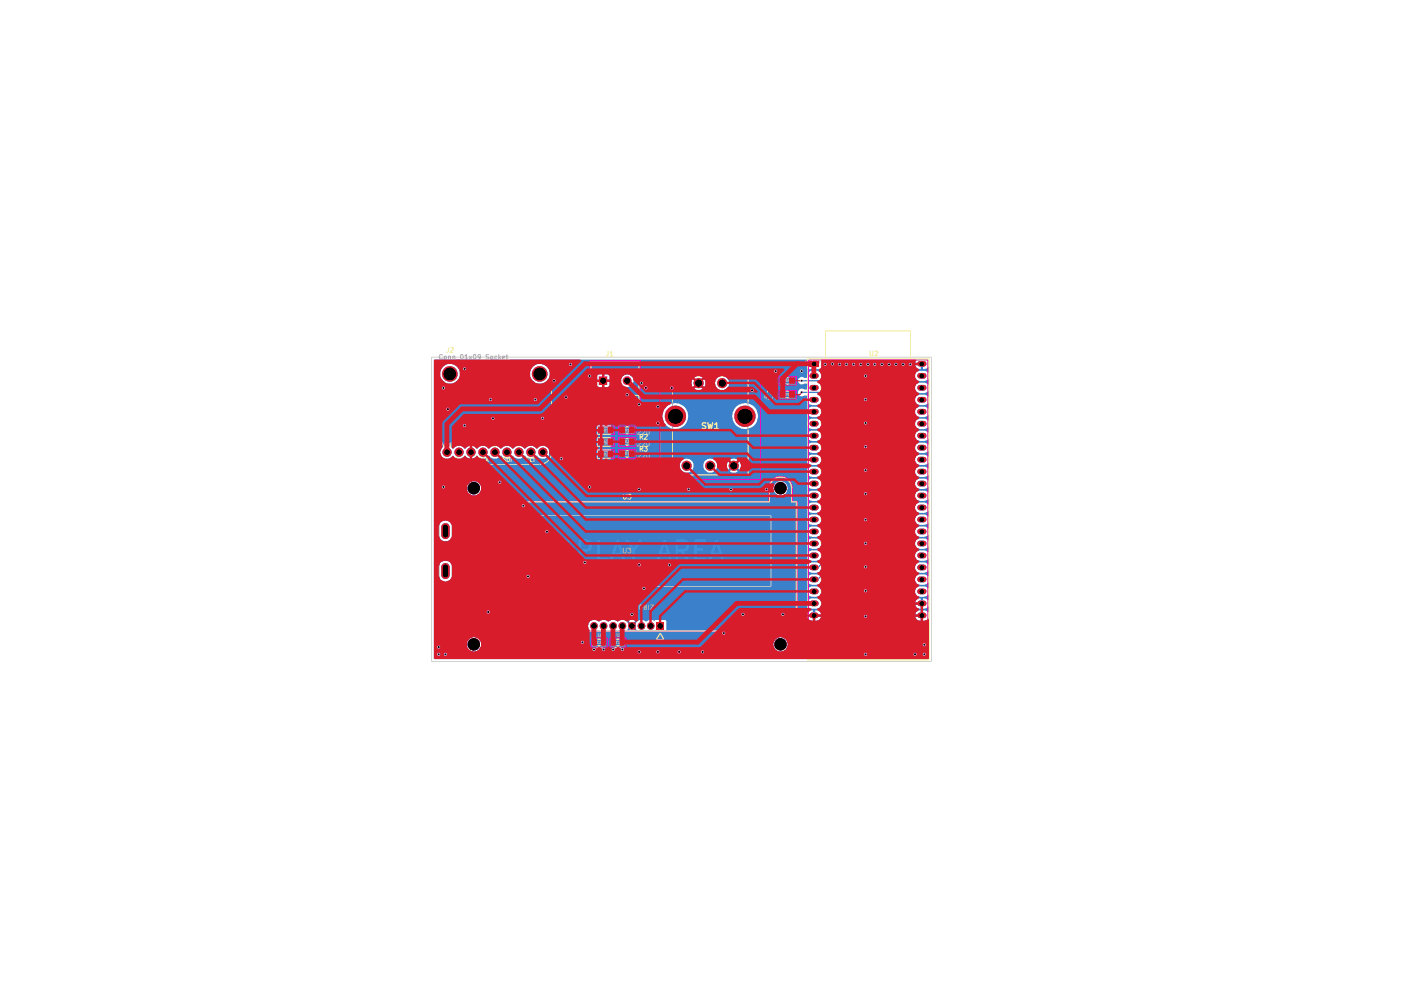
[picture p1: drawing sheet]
<svg xmlns="http://www.w3.org/2000/svg" width="297mm" height="210mm" viewBox="0 0 297 210" stroke-linecap="round" stroke-linejoin="round" font-family="sans-serif">
<g fill="#0fe">
<path d="M127 79.9h1.7v1.7h-1.7z"/>
<path d="M139.1 132h1.7v1.6h-1.7z"/>
<path d="M171.7 76.6h1.9v1.2h-1.9z"/>
<circle cx="143.2" cy="88.3" r="2.24"/>
<circle cx="150.6" cy="98.8" r="1.06"/>
<circle cx="145.6" cy="98.8" r="1.06"/>
<circle cx="157.9" cy="88.3" r="2.24"/>
<circle cx="155.6" cy="98.8" r="1.06"/>
<circle cx="165.5" cy="103.5" r="1.31"/>
<circle cx="133" cy="80.7" r=".89"/>
<circle cx="136" cy="132.7" r=".8"/>
<circle cx="134" cy="132.7" r=".8"/>
<circle cx="132" cy="132.7" r=".8"/>
<circle cx="138" cy="132.7" r=".8"/>
<circle cx="128" cy="132.7" r=".8"/>
<circle cx="130" cy="132.7" r=".8"/>
<circle cx="125.9" cy="132.7" r=".8"/>
</g>
<path d="M172.2 79.7h.8M172.2 82.2h.8" fill="none" stroke="#0fe" stroke-width="1.2"/>
<g fill="#0fe">
<circle cx="148.1" cy="81.2" r="1.06"/>
<circle cx="153.1" cy="81.2" r="1.06"/>
</g>
<path d="M172.2 120.3h.8M172.2 122.9h.8M172.2 125.4h.8M172.2 127.9h.8M172.2 130.5h.8" fill="none" stroke="#0fe" stroke-width="1.2"/>
<circle cx="165.5" cy="136.6" r="1.31" fill="#0fe"/>
<path d="M94.4 120.3v1.6" fill="none" stroke="#0fe" stroke-width="1.8"/>
<g fill="#0fe">
<circle cx="100.5" cy="103.5" r="1.31"/>
<circle cx="100.5" cy="136.6" r="1.31"/>
</g>
<path d="M94.4 111.8v1.6" fill="none" stroke="#0fe" stroke-width="1.8"/>
<g fill="#0fe">
<circle cx="94.8" cy="95.9" r=".97"/>
<circle cx="102.4" cy="95.9" r=".97"/>
<circle cx="99.9" cy="95.9" r=".97"/>
<circle cx="97.3" cy="95.9" r=".97"/>
<circle cx="110" cy="95.9" r=".97"/>
<circle cx="107.5" cy="95.9" r=".97"/>
<circle cx="104.9" cy="95.9" r=".97"/>
<circle cx="115.1" cy="95.9" r=".97"/>
<circle cx="112.6" cy="95.9" r=".97"/>
<circle cx="95.4" cy="79.3" r="1.65"/>
<circle cx="114.4" cy="79.3" r="1.65"/>
</g>
<g fill="none" stroke="#0fe" stroke-width="1.2">
<path d="M195.1 79.7h.7M195.1 77.1h.7M172.2 100h.8M172.2 97.5h.8M172.2 94.9h.8M172.2 92.4h.8M172.2 89.8h.8M172.2 87.3h.8M172.2 84.8h.8M195.1 100h.7M195.1 97.5h.7M195.1 94.9h.7"/>
<path d="M195.1 92.4h.7M195.1 89.8h.7M195.1 87.3h.7M195.1 84.8h.7M195.1 82.2h.7M172.2 110.2h.8M172.2 112.7h.8M172.2 115.2h.8M172.2 117.8h.8M172.2 107.6h.8M172.2 105.1h.8M172.2 102.5h.8"/>
<path d="M195.1 110.2h.7M195.1 112.7h.7M195.1 115.2h.7M195.1 117.8h.7M195.1 107.6h.7M195.1 105.1h.7M195.1 102.5h.7M195.1 130.5h.7M195.1 127.9h.7M195.1 125.4h.7M195.1 122.9h.7M195.1 120.3h.7"/>
</g>
<path d="M92 76.2h79.1l.1 1.8 .3 .3 2.4-.1 .2-.3v-1.7h20.1l.1 .2-.3 .5h1.2v.5h-1.2l.4 .6 .8 .3v-.9h.5v.9l.6-.1 .7-.4v1.2h-.3l-.6-.4h-1.2l-.4 .2a1.09 1.09 0 0 0-.5 1.2 1.09 1.09 0 0 0 1 .8l1.3-.1 .7-.4v1.3h-.3l-.6-.4h-1.2l-.4 .1a1.09 1.09 0 0 0-.5 1.2 1.09 1.09 0 0 0 1 .9l1.3-.1 .7-.5v1.3h-.3l-.6-.4h-1.2l-.4 .2a1.09 1.09 0 0 0-.5 1.2 1.09 1.09 0 0 0 1 .8l1.3-.1 .7-.4v1.3h-.3l-.6-.5h-1.2l-.4 .2a1.09 1.09 0 0 0-.5 1.2 1.09 1.09 0 0 0 1 .8l1.3-.1 .7-.4v1.3h-.3l-.6-.4h-1.2l-.4 .1a1.09 1.09 0 0 0-.5 1.2 1.09 1.09 0 0 0 1 .9l1.3-.1 .7-.4v1.2h-.3l-.6-.4h-1.2l-.4 .2a1.09 1.09 0 0 0-.5 1.2 1.09 1.09 0 0 0 1 .8l1.3-.1 .7-.4v1.3h-.3l-.6-.4h-1.2l-.4 .1a1.09 1.09 0 0 0-.5 1.2 1.09 1.09 0 0 0 1 .9l1.3-.1 .7-.5v1.3h-.3l-.6-.4h-1.2l-.4 .2a1.09 1.09 0 0 0-.5 1.2 1.09 1.09 0 0 0 1 .8l1.3-.1 .7-.4v1.3h-.3l-.6-.5h-1.2l-.5 .3a1.13 1.13 0 0 0-.3 1.2 1.13 1.13 0 0 0 .9 .7l1.3-.1 .7-.4v1.3h-.3l-.6-.4h-1.2l-.4 .1a1.09 1.09 0 0 0-.5 1.2 1.09 1.09 0 0 0 1 .9l1.3-.1 .7-.4v1.2h-.3l-.6-.4h-1.2l-.4 .2a1.09 1.09 0 0 0-.5 1.2 1.09 1.09 0 0 0 1 .8l1.3-.1 .7-.4v1.3h-.3l-.6-.4h-1.2l-.4 .1a1.09 1.09 0 0 0-.5 1.2 1.09 1.09 0 0 0 1 .9l1.3-.1 .7-.5v1.3h-.3l-.6-.4h-1.2l-.4 .2a1.09 1.09 0 0 0-.5 1.2 1.09 1.09 0 0 0 1 .8l1.3-.1 .7-.4v1.3h-.3l-.6-.5h-1.2l-.4 .2a1.09 1.09 0 0 0-.5 1.2 1.09 1.09 0 0 0 1 .8l1.3-.1 .7-.4v1.3h-.3l-.6-.4h-1.2l-.4 .1a1.09 1.09 0 0 0-.5 1.2 1.09 1.09 0 0 0 1 .9l1.3-.1 .7-.4v1.2h-.3l-.6-.4h-1.2l-.4 .2a1.09 1.09 0 0 0-.5 1.2 1.09 1.09 0 0 0 1 .8l1.3-.1 .7-.4v1.3h-.3l-.6-.4h-1.2l-.4 .1a1.09 1.09 0 0 0-.5 1.2 1.09 1.09 0 0 0 1 .9l1.3-.1 .7-.5v1.3h-.3l-.6-.4h-1.2l-.4 .2a1.09 1.09 0 0 0-.5 1.2 1.09 1.09 0 0 0 1 .8l1.3-.1 .7-.4v1.3h-.3l-.6-.5h-1.2l-.4 .2a1.09 1.09 0 0 0-.5 1.2 1.09 1.09 0 0 0 1 .8l1.3-.1 .7-.4v1.3h-.3l-.6-.4h-.4v.7h-.5v-.7a1.06 1.06 0 0 0-1.2 .8h1.2v.5h-1.2l.1 .2a1.11 1.11 0 0 0 1.1 .7v-.9h.5v.9l.6-.1 .7-.4v1.2h-.3l-.6-.4h-.4v.8h-.5v-.8h-.3l-.5 .3-.4 .6h1.2v.5h-1.2l.4 .6 .3 .1 .5 .1v-.8h.5v.8l.6-.1 .7-.4-.1 8.6h-104.9v-3.2h7v.4a1.5 1.5 0 0 0 1.7 1.2 1.5 1.5 0 0 0 1.3-1.6h62v.3a1.53 1.53 0 0 0 1.9 1.3 1.53 1.53 0 0 0 .9-2.2 1.53 1.53 0 0 0-2.3-.4l-.5 1h-62v-.2a1.5 1.5 0 0 0-1.6-1.2 1.5 1.5 0 0 0-1.4 1.4h-7v-3.9h32.7v.2a1.49 1.49 0 0 0 .9 1.2h.7l.6-.4 .7 .4h.7l.6-.4 .7 .4 1.1-.2a.45 .45 0 0 1 .7 .1 1.78 1.78 0 0 0 2.1-1l.3 .3-.6 .6a1.5 1.5 0 0 0 1.5 0l-.5-.6 .2-.3 .9 .9 .3 .2h.7a.83 .83 0 0 1 1.1-.1h3.8l.1-2.2-.3-.3h-2l-.2 .2-1.1-.2-.7 .5-.1-.1a1.39 1.39 0 0 0-2.1 .3l-.3 .5-.2-.3h-.1l.5-.7a1.39 1.39 0 0 0-1.5 0l.6 .6-.3 .4a1.64 1.64 0 0 0-2.4-.9l-.1 .2a1.41 1.41 0 0 0-2 0 1.41 1.41 0 0 0-2-.1l-.1-.1a1.34 1.34 0 0 0-2.2 .9h-32.7v-2.3h80.3v.5h-1.1v.2l.3 .4 .8 .2v-.8h.5v.8l.5-.1a.85 .85 0 0 0 .8-.7h-1.2v-.5h1.2l-.3-.6-.5-.3h-.5v.8h-.5v-.8h-.3l-.8 .5v.4h-79.2v-2.4h79.2a1.16 1.16 0 0 0 1 1.2l1.1-.1a1.08 1.08 0 0 0 .8-1.1 1.08 1.08 0 0 0-.8-1h-1.3l-.4 .1-.4 .4v.5h-79.2v-2.6h79.2a1.16 1.16 0 0 0 1 1.2l1.1-.1a1.08 1.08 0 0 0 .8-1 1.08 1.08 0 0 0-.8-1.1h-1.3l-.4 .2-.4 .3v.5h-79.2v-5.1h1l.1 2a1.4 1.4 0 0 0 1.3 1.1 1.4 1.4 0 0 0 1.4-1.1v-2.3l-.4-.7-.4-.2a1.28 1.28 0 0 0-1.8 .8l-.2 .4h-1v-8.6h1v1.9a1.43 1.43 0 0 0 1.8 1.3l.6-.4 .4-.7v-2.2a1.42 1.42 0 0 0-1.5-1.1 1.42 1.42 0 0 0-1.3 1.2h-1v-8.2h7v.4a1.4 1.4 0 0 0 1 1.1 1.45 1.45 0 0 0 2-1.5h62v.3a1.81 1.81 0 0 0 1.1 1.3 1.51 1.51 0 0 0 1.8-2 1.51 1.51 0 0 0-2.7-.3l-.2 .7h-62v-.2a1.51 1.51 0 0 0-1.6-1.2 1.51 1.51 0 0 0-1.4 1.4h-7v-4.8h52.1v.5a1.46 1.46 0 0 0 1.7 1.1 1.46 1.46 0 0 0 1.2-1.6h2.1v.5a1.46 1.46 0 0 0 1.7 1.1 1.46 1.46 0 0 0 1.2-1.6h2.1v.5l.3 .5 .6-.7 .3 .5-.5 .5a1.26 1.26 0 0 0 1.6 0l-.6-.5 .4-.5 .6 .7a1.32 1.32 0 0 0 0-1.8l-.6 .7-.4-.4 .6-.6a1.53 1.53 0 0 0-1.7 0l.6 .6-.3 .4-.6-.7-.3 .8h-2.1v-.3a1.46 1.46 0 0 0-1.5-1.1 1.46 1.46 0 0 0-1.4 1.4h-2.1v-.3a1.46 1.46 0 0 0-1.5-1.1 1.46 1.46 0 0 0-1.4 1.4h-52.1v-2.8h1.3l.2 .6a1.01 1.01 0 0 0 .9 .8 1.55 1.55 0 0 0 1.6-.6h.1l.3 .4 .5 .2a1.55 1.55 0 0 0 1.6-.6h.1l.3 .4 .7 .2v-.9h.5v.9l.7-.2 .2-.4 .9 .6a1.44 1.44 0 0 0 1.7-.6h.1l.3 .4 .5 .2a1.55 1.55 0 0 0 1.6-.6h.1l.4 .4 .5 .2a1.55 1.55 0 0 0 1.6-.6h.1l.3 .4 .5 .2a1.55 1.55 0 0 0 1.6-.6h.1l.3 .4 .5 .2a1.55 1.55 0 0 0 1.6-.6h.1l.4 .4 .5 .2a1.55 1.55 0 0 0 1.6-.6 1.42 1.42 0 0 0-.5-1.9 1.42 1.42 0 0 0-2 .5 1.53 1.53 0 0 0-2.5 0 1.53 1.53 0 0 0-2.5 0 1.53 1.53 0 0 0-2.6 0 1.53 1.53 0 0 0-2.5 0 1.53 1.53 0 0 0-2.6 0l-.9-.7-.1 1h-.5v-1l-.5 .2-.5 .5a1.53 1.53 0 0 0-2.5 0 1.45 1.45 0 0 0-1.6-.7 1.45 1.45 0 0 0-1.2 1.3h-1.3v-7.7h48.4v.2a2.75 2.75 0 0 0 2.9 2.7 2.75 2.75 0 0 0 2.6-2.9h9.3v.2a2.73 2.73 0 0 0 4.2 2.3 2.73 2.73 0 0 0 0-4.7 2.73 2.73 0 0 0-4.2 2.2h-9.3l-.1-.3a2.73 2.73 0 0 0-2.8-2.3 2.73 2.73 0 0 0-2.6 2.6h-48.4v-9h1.3v.7a2.11 2.11 0 0 0 2.4 1.5 2.11 2.11 0 0 0 1.8-2.2h14.9v.7a2.12 2.12 0 0 0 2 1.6 2.12 2.12 0 0 0 2.1-1.5h10.1v.6h.8v.5h-.8v.8l.4 .3h.6v-.9h.5v.9l.9-.1 .2-.3v-.7h-.8l.1-.4h3.2l.1 .7 .5 .6h.2a1.18 1.18 0 0 0 1.7-.8h12.4l.3 1 .5-.6 .5 .3-.7 .6 .3 .2a1.5 1.5 0 0 0 1.4-.1l.1-.1-.7-.6 .3-.3 .7 .6 .3-.5v-.5h2a1.46 1.46 0 0 0 1 1.5 1.46 1.46 0 0 0 1.7-.6 1.16 1.16 0 0 0 .2-1.4h14.7v.4l.5 .5 .9-.2 .8 .1-.3 1.2-1.4-.2a.82 .82 0 0 0-.4 1.2 .82 .82 0 0 0 1.2 .3h.9a1.17 1.17 0 0 0-.2 1.3 1.17 1.17 0 0 0 1 .7h.9l.7-.3 .1 .8a2.94 2.94 0 0 0-2.2 0 1.09 1.09 0 0 0-.5 1.2 1.09 1.09 0 0 0 1 .8h.9l.7-.2 .1 .7a2.94 2.94 0 0 0-2.2 0 1.09 1.09 0 0 0-.5 1.2 1.09 1.09 0 0 0 1 .9h.9l.7-.3 .1 .8a2.94 2.94 0 0 0-2.2 0 1.09 1.09 0 0 0-.5 1.2 1.09 1.09 0 0 0 1 .8h.9l.7-.2 .1 .7a2.94 2.94 0 0 0-2.2 0 1.09 1.09 0 0 0-.5 1.2 1.09 1.09 0 0 0 1 .9h.9l.7-.3 .1 .8a2.94 2.94 0 0 0-2.2 0 1.09 1.09 0 0 0-.5 1.2 1.09 1.09 0 0 0 1 .8h.9l.7-.3 .1 .8a2.7 2.7 0 0 0-2.6 .3 1.16 1.16 0 0 0 .9 1.7h.9l.7-.2 .1 .7a2.94 2.94 0 0 0-2.2 0 1.09 1.09 0 0 0-.5 1.2 1.09 1.09 0 0 0 1 .9h.9l.7-.3 .1 .8a2.94 2.94 0 0 0-2.2 0 1.09 1.09 0 0 0-.5 1.2 1.09 1.09 0 0 0 1 .8h.9l.7-.2 .1 .7a2.94 2.94 0 0 0-2.2 0 1.09 1.09 0 0 0-.5 1.2 1.09 1.09 0 0 0 1 .9h.9l.7-.3 .1 .8a2.94 2.94 0 0 0-2.2 0 1.09 1.09 0 0 0-.5 1.2 1.09 1.09 0 0 0 1 .8h.9l.7-.3 .1 .8a2.94 2.94 0 0 0-2.2 0 1.09 1.09 0 0 0-.5 1.2 1.09 1.09 0 0 0 1 .8h.9l.7-.2 .1 .7a2.94 2.94 0 0 0-2.2 0 1.09 1.09 0 0 0-.5 1.2 1.09 1.09 0 0 0 1 .9h.9l.7-.3 .1 .8a2.94 2.94 0 0 0-2.2 0 1.09 1.09 0 0 0-.5 1.2 1.09 1.09 0 0 0 1 .8h.9l.7-.2 .1 .4-.4 .2h-1.5l-.3 .1a1.09 1.09 0 0 0-.5 1.2 1.09 1.09 0 0 0 1 .9l1.1-.1a.85 .85 0 0 0 .8-.8l.5-.6 .3 .1v.4l-1.4 1.3h-1.5a1.11 1.11 0 0 0-.9 1.2 1.11 1.11 0 0 0 1.1 1l1.1-.1a1.21 1.21 0 0 0 .8-.9l2-2v-.2v-38.3v-.2l-2.1-2a1.2 1.2 0 0 0-.7-1.7h-1.3l-.4 .2-.4 .7v.6h-.6a.8 .8 0 0 0-.9-.1 .8 .8 0 0 0-.5 .6h-14.7l-.2-.1a1.46 1.46 0 0 0-1.6-.7 1.46 1.46 0 0 0-1.1 1.3h-2l-.3-.7-.6 .6-.4-.4 .7-.5-.1-.1a1.34 1.34 0 0 0-1.7 .1l.7 .5-.5 .4-.5-.6-.3 .7h-12.4l.1-.2a1.32 1.32 0 0 0-1.2-1.5 1.32 1.32 0 0 0-1.4 1.2h-3.2l-.1-.1h.8v-.7l-.4-.4h-.7v.8h-.5v-.8h-.6l-.4 .2v.3h-10.1a2.07 2.07 0 0 0-1-2.5l-.4-.1a2.09 2.09 0 0 0-2.7 1.8h-14.9v-.2a2.16 2.16 0 0 0-1.7-1.7 2.08 2.08 0 0 0-2.5 1.9h-1.3z" fill="#3b80ca"/>
<path d="M170 80.7h3.6l1.9 1.9v38.1l-2.1 2.2h-.8M170 83.2h3.9l.6 .5v35.6l-1.1 1.1h-.8" fill="none" stroke="#3b80ca" stroke-width=".25"/>
<g fill="#3b80ca">
<path d="M127 79.9h1.7v1.7h-1.7z"/>
<path d="M139.1 132h1.7v1.6h-1.7z"/>
<path d="M171.7 76.6h1.9v1.2h-1.9z"/>
<circle cx="143.2" cy="88.3" r="2.24"/>
<circle cx="150.6" cy="98.8" r="1.06"/>
<circle cx="145.6" cy="98.8" r="1.06"/>
<circle cx="157.9" cy="88.3" r="2.24"/>
<circle cx="155.6" cy="98.8" r="1.06"/>
<circle cx="165.5" cy="103.5" r="1.31"/>
<circle cx="133" cy="80.7" r=".89"/>
<circle cx="136" cy="132.7" r=".8"/>
<circle cx="134" cy="132.7" r=".8"/>
<circle cx="132" cy="132.7" r=".8"/>
<circle cx="138" cy="132.7" r=".8"/>
<circle cx="128" cy="132.7" r=".8"/>
<circle cx="130" cy="132.7" r=".8"/>
<circle cx="125.9" cy="132.7" r=".8"/>
</g>
<path d="M172.2 79.7h.8M172.2 82.2h.8" fill="none" stroke="#3b80ca" stroke-width="1.2"/>
<g fill="#3b80ca">
<circle cx="148.1" cy="81.2" r="1.06"/>
<circle cx="153.1" cy="81.2" r="1.06"/>
</g>
<path d="M172.2 120.3h.8M172.2 122.9h.8M172.2 125.4h.8M172.2 127.9h.8M172.2 130.5h.8" fill="none" stroke="#3b80ca" stroke-width="1.2"/>
<circle cx="165.5" cy="136.6" r="1.31" fill="#3b80ca"/>
<path d="M94.4 120.3v1.6" fill="none" stroke="#3b80ca" stroke-width="1.8"/>
<g fill="#3b80ca">
<circle cx="100.5" cy="103.5" r="1.31"/>
<circle cx="100.5" cy="136.6" r="1.31"/>
</g>
<path d="M94.4 111.8v1.6" fill="none" stroke="#3b80ca" stroke-width="1.8"/>
<g fill="#3b80ca">
<circle cx="94.8" cy="95.9" r=".97"/>
<circle cx="102.4" cy="95.9" r=".97"/>
<circle cx="99.9" cy="95.9" r=".97"/>
<circle cx="97.3" cy="95.9" r=".97"/>
<circle cx="110" cy="95.9" r=".97"/>
<circle cx="107.5" cy="95.9" r=".97"/>
<circle cx="104.9" cy="95.9" r=".97"/>
<circle cx="115.1" cy="95.9" r=".97"/>
<circle cx="112.6" cy="95.9" r=".97"/>
<circle cx="95.4" cy="79.3" r="1.65"/>
<circle cx="114.4" cy="79.3" r="1.65"/>
</g>
<g fill="none" stroke="#3b80ca" stroke-width="1.2">
<path d="M195.1 79.7h.7M195.1 77.1h.7M172.2 100h.8M172.2 97.5h.8M172.2 94.9h.8M172.2 92.4h.8M172.2 89.8h.8M172.2 87.3h.8M172.2 84.8h.8M195.1 100h.7M195.1 97.5h.7M195.1 94.9h.7"/>
<path d="M195.1 92.4h.7M195.1 89.8h.7M195.1 87.3h.7M195.1 84.8h.7M195.1 82.2h.7M172.2 110.2h.8M172.2 112.7h.8M172.2 115.2h.8M172.2 117.8h.8M172.2 107.6h.8M172.2 105.1h.8M172.2 102.5h.8"/>
<path d="M195.1 110.2h.7M195.1 112.7h.7M195.1 115.2h.7M195.1 117.8h.7M195.1 107.6h.7M195.1 105.1h.7M195.1 102.5h.7M195.1 130.5h.7M195.1 127.9h.7M195.1 125.4h.7M195.1 122.9h.7M195.1 120.3h.7"/>
</g>
<path d="M91.5 75.7h106v64.6h-106z" fill="none" stroke="#d0d2cd" stroke-width=".21"/>
<g fill="none" stroke="#4196e2" stroke-width=".51">
<path d="M113.2 114.6h1a1.49 1.49 0 0 1 1.3 1.7 1.83 1.83 0 0 1-2.3 2.3zM117.3 114.6v4M121.2 114.8a1.8 1.8 0 0 0-2.1 .2 .97 .97 0 0 0 .6 1.5 1.45 1.45 0 0 1 1.5 1.4l-.1 .3-.6 .4-1.5-.2M122.9 116.7h1.6a1.05 1.05 0 0 0 .8-1 1.05 1.05 0 0 0-.8-1.1h-1.6v4M126.9 114.6v4h2M129.6 118.6l1.4-4 1.2 4M130 117.4h1.9M133 114.6l1.4 2.1 1.3-2.1M134.4 116.7v1.9M139.5 118.6l1.4-4 1.3 4M139.9 117.4h1.9M143.5 116.7h1.5a1.05 1.05 0 0 0 .8-1 1.05 1.05 0 0 0-.8-1.1h-1.5v4"/>
<path d="M144.4 116.7l1.4 1.9M147.5 116.5h1.3M149.4 114.6h-1.9v4h1.9M150.5 118.6l1.4-4 1.3 4M151 117.4h1.8"/>
</g>
<path d="M102.5 109.3h60.9v15h-60.9z" fill="none" stroke="#c2c2c2" stroke-width=".21"/>
<g fill="none" stroke="#afafaf" stroke-width=".21">
<path d="M93.8 75.3l-.4-.1-.3 .4 .1 .4h.6M94.2 75.5l.5 .1-.1 .5h-.4zM95.1 75.6l.4-.1v.6M95.1 75.5v.6M96 75.6l.4-.1v.6M96 75.5v.6M96.7 76.3h.8M97.7 75.3l.1-.1a.47 .47 0 0 1 .4 .4 .47 .47 0 0 1-.4 .5l-.2-.3zM98.6 75.4l.3-.2v.9M98.6 76.1h.5M99.5 75.5l.5 .6M100 75.5l-.5 .6"/>
<path d="M100.4 75.3l.1-.1a.47 .47 0 0 1 .4 .4 .47 .47 0 0 1-.4 .5l-.2-.3zM101.9 75.6l-.2 .2-.4-.1v-.4h.6v.6l-.5 .2M102.1 76.3h.8M103.6 75.2l-.6 .1v.2l.6 .4-.1 .2h-.5M104.1 75.5l.4 .1-.1 .5h-.3zM105.3 75.5l-.4 .1v.4l.4 .1M105.7 75.2v.9M105.9 75.8l.3 .3M106.2 75.5l-.5 .4M106.5 75.9l.5-.2-.1-.2-.4 .1v.4l.4 .1M107.3 75.5h.4M107.4 75.2v.8l.3 .1"/>
<path d="M125.3 76.6h10.2v8.2h-10.2zM142.6 79.8h16v20.9h-16zM170.7 77h.4l.2-.3-.6-.2v1.1M170.9 77l.4 .6M171.7 77h.3M172.1 76.5h-.4v1.1h.4M172.6 77h.3M173.1 76.5h-.5v1.1M173.3 76.7h.5M173.4 77l.2-.2 .1 .2M173.6 76.5v.3M174.1 76.7h.5"/>
<path d="M174.2 77l.1-.2 .2 .2M174.3 76.5v.3M122.7 85.7l-.4-.1-.1 .2 .1 .3 .4 .2-.1 .3h-.4M123.6 86l-.3-.1-.2 .2v.4l.5 .1M123.8 93.1v1h.5M123.8 90.2v.9h.5M123.8 96.1v1h.5M124 85.9v.7M124.3 85.9l-.3 .3M124.5 86.3l.6-.1-.2-.3-.4 .2v.4l.5 .1M124.6 93.6h.4M124.6 90.6h.4"/>
<path d="M124.6 96.6h.4M125.1 93.1h-.5v1h.5M125.1 90.2h-.5v.9h.5M125.1 96.1h-.5v1h.5M125.4 85.9l.2 .7 .1-.4 .3 .4 .2-.7M125.6 93.1h.2l.3 .3v.5l-.3 .2h-.2zM125.6 90.2h.3l.2 .1v.6l-.2 .2h-.3zM125.6 96.1h.2l.3 .3v.5l-.2 .2h-.3zM126.3 86.7h.8M127.2 85.6h.6M127.4 85.6v1M127.5 90.9l.3-.3h1.7v1.2h-2z"/>
<path d="M127.5 93.4l.3-.3h1.7v1.3h-2zM127.5 96l.3-.3h1.7v1.2h-2zM127.8 81.8l.2 .2-.1 .1-.2-.1zM128 86.3l.5-.1-.1-.3-.4 .2v.4l.4 .1M128.1 91l.3 .1-.2 .4zM128.1 93.4l.3 .2-.1 .3h-.2zM128.1 96.1h.3l-.2 .5zM128.6 91.1l.1-.1v.5M128.6 93.5h.3l-.3 .4h.3M128.6 96.1h.3l-.2 .1 .2 .3h-.3M128.6 91.5h.3M128.9 85.9v.7"/>
<path d="M129.2 85.9l-.3 .3M129.5 86.1l.2-.2 .3 .1v.6M129.5 85.9v.7M130 86.1l.1-.2 .3 .1v.6M130.9 85.6v.2M130.9 85.9v.7M131.3 86.1l.4-.2 .1 .2v.5M131.3 85.9v.7M132 90.6h2v1.2h-2zM132 93.1h2v1.2h-2zM132 95.6h2v1.2h-2zM132.2 86h.5v.6h-.5v-.3l.5-.1"/>
<path d="M132.6 93.7h.3v-.3h-.3v.5M132.6 96.2h.3v-.2h-.3v.5M132.6 91.2h.3v-.2h-.3v.5M132.7 93.7l.2 .2M132.7 96.2l.2 .3M132.7 91.2l.2 .3M133.1 93.4h.3l-.3 .5h.3M133.1 96h.3l-.2 .1 .2 .3h-.3M133.1 91.1l.1-.1v.5M133.1 91.5h.3M133.2 85.6v1h.1M133.4 86.7h.8"/>
<path d="M134.6 85.6l.4 .3-.1 .7h-.4v-.2v-.5zM135.2 93.7l.4-.1 .2 .3-.7 .7h.7M135.2 96.3l.4-.2 .2 .3-.7 .7h.7M135.2 91.3l.4-.2 .2 .3-.7 .7h.7M135.4 85.9l.2-.3v1M135.4 86.6h.6M136.1 93.7l.5-.1 .1 .2-.6 .8h.6M136.1 96.3l.5-.2 .1 .3-.6 .7h.6M136.1 91.3l.5-.2 .1 .3-.6 .7h.6M136.3 85.9l.5 .7M136.8 85.9l-.5 .7M137.2 93.6h.2l.3 .2v.6l-.2 .2a.52 .52 0 0 1-.4-.4 .52 .52 0 0 1 .1-.6z"/>
<path d="M137.2 96.2l.2-.1 .3 .3v.5l-.2 .2a.52 .52 0 0 1-.4-.4 .52 .52 0 0 1 .1-.5zM137.2 85.7l.3-.1 .2 .3-.1 .7h-.4v-.2zM137.3 91.1l.4 .3v.5l-.2 .2a.54 .54 0 0 1-.5-.4 .54 .54 0 0 1 .3-.6zM138.1 85.8l.3-.2 .3 .3-.7 .7h.7M162.3 80.6l-.2 .7h.5M162.3 83.6l-.2 .7h.5M162.5 80.9v.7M162.5 84v.7M163.1 81.5v.1M163.1 84.6v.1M163.4 80.6h.7l-.4 1M163.4 83.7h.7l-.4 1"/>
<path d="M164.5 80.6v1M164.5 83.7v1M164.6 81.3l.2 .3M164.6 84.2l.2 .5M164.8 80.9l-.3 .5M164.8 84l-.3 .3M166 80.1h2v1.2h-2zM166 83h2v1.3h-2zM166.6 80.7h.2l.1-.1-.3-.1v.5M166.6 83.7h.2l.1-.2-.3-.1v.5M166.8 80.7l.1 .3M166.8 83.7l.1 .2"/>
<path d="M167.2 80.4l-.1 .4h.3M167.3 83.4h-.2v.2h.2v.3h-.2M167.3 80.6v.4M98.2 103.5a2.24 2.24 0 0 1 2.3-2.2 2.24 2.24 0 0 1 2.2 2.2v3.1h60.5v-3.1a2.29 2.29 0 0 1 2.3-2.3 2.29 2.29 0 0 1 2.3 2.3v3.1h1v27h-1v3a2.29 2.29 0 0 1-2.3 2.3 2.29 2.29 0 0 1-2.3-2.3v-3h-60.5v2.9a2.27 2.27 0 0 1-2.2 2.4 2.27 2.27 0 0 1-2.3-2.3M98.3 103.5v3.1h-1.1v1.1l-4.1 1.6v15.3l4.1 1.4v7.6h1.1v3M132.2 116.2v.8l.1 .3h.3l.2-.3v-.8M133.1 116.2h.7l-.3 .4a.35 .35 0 0 1 .3 .3 .35 .35 0 0 1-.3 .4l-.4-.1M125.8 134.3l.3-.4v1.1M125.8 135h.6M126 135.6h2.1v1.3h-2.1zM126.8 134.3v.6h.5M127 136a.26 .26 0 0 0-.3 .1 .26 .26 0 0 0 0 .3h.3"/>
<path d="M127.1 136h.4l-.4 .4h.4M127.3 134.3v.7M127.8 134.5h.3M127.9 128.3v.9l-.5-.9v.9M128.2 133.9h-.4v1.1M128.4 128.3v.9M128.4 128.7h.6M129 128.3v.9M129.5 128.3h.4l.1 .1v.6l-.1 .2h-.4zM129.8 134.3l.3-.4v1.1M129.8 135h.6M130 135.6h2v1.3h-2z"/>
<path d="M130.5 128.9h.7M130.8 134.3v.5l.2 .2 .2-.1M130.9 136h-.2v.4h.2M131.1 136.1l.2-.2v.5M131.1 136.4h.3M131.2 134.3v.7M131.7 134.5h.4M132.2 133.9h-.5v1.1M132.3 128.4h-.6v.3v.4h.6M132.8 128.4v-.1a.47 .47 0 0 1 .5 .4 .47 .47 0 0 1-.5 .5l-.1-.3zM133.6 128.4h.6v.3l-.6 .5h.6M134.6 128.4l.4-.1 .1 .4-.6 .5h.6"/>
<path d="M135.6 128.4l.1-.1a.47 .47 0 0 1 .5 .4 .47 .47 0 0 1-.5 .5l-.1-.2zM136.6 128.7h.4v-.4h-.4v.9h.4l.1-.4-.2-.1M137.5 128.3v.9M137.9 128.3h.7l-.7 .9h.7M140 134.2l.8 1.4h-1.7z"/>
</g>
<path d="M149.6 89.7h-.6v.5l.6 .2v.2l-.2 .3-.5-.1M150.1 89.6l.2 1.3 .3-.9 .2 .9 .3-1.3M151.5 90l.4-.4v1.3M151.5 90.9h.8" fill="none" stroke="#afafaf" stroke-width=".25"/>
<g fill="none" stroke="#ff00e9" stroke-width=".21">
<path d="M125.1 76.4h10.7v8.6h-10.7zM139.9 79h21.3v22.7h-21.3zM165.1 79.8h3.8v1.9h-3.8zM171.4 76.3h25.3v63.4h-25.3zM126.6 90.3h3.7v1.9h-3.7zM126.6 92.8h3.7v1.9h-3.7zM126.6 95.4h3.7v1.8h-3.7zM131.1 90.3h3.7v1.9h-3.7zM131.1 92.8h3.7v1.8h-3.7zM131.1 95.3h3.7v1.9h-3.7zM165.1 82.8h3.8v1.8h-3.8zM98 103.5a2.5 2.5 0 0 1 2.5-2.5 2.5 2.5 0 0 1 2.5 2.5"/>
<path d="M98 103.5v2.8h-1.1v1.2l-4.1 1.5v15.8l4.1 1.4v7.7h1.1v2.7M103 103.5v2.8h60v-2.8M163 103.5a2.5 2.5 0 0 1 2.5-2.5 2.5 2.5 0 0 1 2.5 2.5M168 103.5v2.8h1v27.6h-1v2.7M98 136.6a2.5 2.5 0 0 0 2.5 2.5 2.5 2.5 0 0 0 2.5-2.5M103 136.6v-2.7h60v2.7M125.3 135.3h3.4v1.9h-3.4zM129.3 135.3h3.4v1.9h-3.4zM163 136.6a2.5 2.5 0 0 0 2.5 2.5 2.5 2.5 0 0 0 2.5-2.5"/>
</g>
<path d="M127.1 93.3h.7v.9h-.7z" fill="#b89f99"/>
<path d="M127.1 93.2h.7v.9h-.7z" fill="none" stroke="#b89f99" stroke-width=".51"/>
<path d="M129.2 93.3h.6v.9h-.6z" fill="#b89f99"/>
<path d="M129.1 93.2h.7v.9h-.7z" fill="none" stroke="#b89f99" stroke-width=".51"/>
<path d="M131.6 95.8h.7v.8h-.7z" fill="#b89f99"/>
<path d="M131.6 95.8h.6v.8h-.6z" fill="none" stroke="#b89f99" stroke-width=".51"/>
<path d="M127.1 95.9h.7v.8h-.7z" fill="#b89f99"/>
<path d="M127.1 95.8h.7v.9h-.7z" fill="none" stroke="#b89f99" stroke-width=".51"/>
<path d="M129.2 95.9h.6v.8h-.6z" fill="#b89f99"/>
<path d="M129.1 95.8h.7v.9h-.7z" fill="none" stroke="#b89f99" stroke-width=".51"/>
<path d="M127.1 90.8h.7v.9h-.7z" fill="#b89f99"/>
<path d="M127.1 90.8h.7v.8h-.7z" fill="none" stroke="#b89f99" stroke-width=".51"/>
<path d="M129.2 90.8h.6v.9h-.6z" fill="#b89f99"/>
<path d="M129.1 90.8h.7v.8h-.7z" fill="none" stroke="#b89f99" stroke-width=".51"/>
<path d="M131.6 90.8h.7v.9h-.7z" fill="#b89f99"/>
<path d="M131.6 90.8h.6v.8h-.6z" fill="none" stroke="#b89f99" stroke-width=".51"/>
<path d="M131.7 135.8h.5v.9h-.5z" fill="#b89f99"/>
<path d="M131.7 135.7h.5v1h-.5z" fill="none" stroke="#b89f99" stroke-width=".51"/>
<path d="M129.8 135.8h.5v.9h-.5z" fill="#b89f99"/>
<path d="M129.8 135.7h.5v1h-.5z" fill="none" stroke="#b89f99" stroke-width=".51"/>
<path d="M127.7 135.8h.5v.9h-.5z" fill="#b89f99"/>
<path d="M127.7 135.7h.5v1h-.5z" fill="none" stroke="#b89f99" stroke-width=".51"/>
<path d="M125.9 135.8h.5v.9h-.5z" fill="#b89f99"/>
<path d="M125.8 135.7h.5v1h-.5z" fill="none" stroke="#b89f99" stroke-width=".51"/>
<path d="M133.6 93.3h.7v.8h-.7z" fill="#b89f99"/>
<path d="M133.6 93.2h.7v.9h-.7z" fill="none" stroke="#b89f99" stroke-width=".51"/>
<path d="M131.6 93.3h.7v.8h-.7z" fill="#b89f99"/>
<path d="M131.6 93.2h.6v.9h-.6z" fill="none" stroke="#b89f99" stroke-width=".51"/>
<path d="M133.6 95.8h.7v.8h-.7z" fill="#b89f99"/>
<path d="M133.6 95.8h.7v.8h-.7z" fill="none" stroke="#b89f99" stroke-width=".51"/>
<path d="M165.7 83.2h.6v.9h-.6z" fill="#b89f99"/>
<path d="M165.6 83.1h.7v1h-.7z" fill="none" stroke="#b89f99" stroke-width=".51"/>
<path d="M167.6 83.2h.8v.9h-.8z" fill="#b89f99"/>
<path d="M167.6 83.1h.7v1h-.7z" fill="none" stroke="#b89f99" stroke-width=".51"/>
<path d="M165.7 80.3h.6v.9h-.6z" fill="#b89f99"/>
<path d="M165.6 80.3h.7v.8h-.7z" fill="none" stroke="#b89f99" stroke-width=".51"/>
<path d="M167.6 80.3h.8v.9h-.8z" fill="#b89f99"/>
<path d="M167.6 80.3h.7v.8h-.7z" fill="none" stroke="#b89f99" stroke-width=".51"/>
<path d="M133.6 90.8h.7v.9h-.7z" fill="#b89f99"/>
<path d="M133.6 90.8h.7v.8h-.7z" fill="none" stroke="#b89f99" stroke-width=".51"/>
<g fill="none" stroke="#f3ed95" stroke-width=".21">
<path d="M93.4 77.8a2.54 2.54 0 0 1 2-1h19a2.54 2.54 0 0 1 2.6 2.6v16.5a2.54 2.54 0 0 1-2.6 2.5h-19a2.54 2.54 0 0 1-2.6-2.5v-16.5l.1-.6zM95.1 73.7v.7l-.4 .3M95.5 73.8h.6v.3l-.6 .6h.6M100.5 77.3h8.9v6.5h-8.9zM101.9 77.3v-1.1h2v1.1M106 77.3v-1.1h1.9v1.1M125.3 76.6h10.2v8.2h-10.2zM128.9 74.5v.8l-.4 .2M129.4 74.8l.2-.3v1M129.4 75.5h.6M162.7 79.8h.5v-.4l-.5-.1v1M163 79.8l.2 .5"/>
<path d="M163.9 79.2l-.2 .8h.6M164.2 79.7v.6M166.8 80h.4M171.2 76.1h25.8v63.8h-25.8zM174.1 76.5h.6l-.4 .5h.4v.5h-.6M174.1 79.1h.6l-.4 .4 .4 .1v.4h-.6M175 76.5l.3 1.1 .3-1.1M175 79.1l.3 1 .3-1M175 76v-5.9h18.1v5.9M175.9 76.5h.6l-.3 .5 .3 .1v.3l-.2 .2-.4-.1M175.9 79.1h.6l-.3 .4 .3 .2v.2l-.2 .2-.4-.1M183.6 79.2l-.2-.1-.3 .2v.5l.3 .3 .3-.1v-.3h-.1"/>
<path d="M184.1 79.6h.6v-.4l-.6-.1v1M184.5 74.4l.1 1h.5v-1M185.2 79.1v1M185.5 74.6l.4-.2 .2 .3-.6 .7h.6M185.7 79.2l.3-.1a.6 .6 0 0 1 0 1l-.4-.2zM186.9 79.1l-.3 .7h.6M187.1 79.4v.7M187.5 79.1h.6l-.3 .4 .3 .1v.4h-.6M189.3 79.1l-.8 1.2M189.7 79.1v.9l.1 .1 .4-.1v-.9M190.8 79.1l.4 .1v.7l-.4 .2a.6 .6 0 0 1 0-1zM191.5 79.1h.5"/>
<path d="M191.8 76.6l-.2-.1-.3 .3v.5l.3 .3 .3-.1v-.4h-.2M191.8 79.1v1M192.3 79.1l.7 1M192.9 76.5v1.1l-.6-1.1v1.1M193 79.1l-.7 1M193.3 76.5l.6 .3v.5l-.4 .3h-.2zM193.3 79.1l.6 .2v.5l-.4 .3h-.2zM93.8 93.9l.3 .8 .3-.8M94.7 93.9v.8M95.6 93.9v.8l-.5-.8v.8M96.4 97h.5l-.3 .4 .3 .1v.3h-.5M97.1 97l.4 .9 .2-.9"/>
<path d="M98 97.4h.4l-.1 .5-.3-.1zM99.1 93.7h-.3l-.2 .4 .2 .5 .4-.1v-.3h-.1M100.1 93.7v.9l-.5-.9v.9M100.5 93.7l.4 .1-.1 .8h-.3zM101.2 82h.7l-.4 .4h.3l.1 .1-.1 .5h-.6M101.3 81.3v-1l.4 .7 .3-.7v1M101.9 97h-.5l-.1 .2 .2 .3h.4v.3l-.6 .1M102.3 82.3l.3-.3v1.1M102.3 83.1h.6M102.4 81.3l.3-1 .4 1M102.4 81h.6M102.7 97.1l-.3-.1-.2 .2v.5l.2 .2 .3-.1"/>
<path d="M103.1 97v.9M103.2 97.4l.3 .5M103.4 80.3l.7 1M103.5 82.4l-.2-.2 .2-.2h.4v.3l-.4 .1-.2 .2 .2 .5 .4-.1v-.5l-.2-.1M103.5 97l-.4 .5M104.1 80.3l-.7 1M104.2 93.7h-.4v.4l.4 .1-.1 .4h-.3M104.6 93.7l.5 .1 .1 .4-.2 .4h-.4zM104.9 82h-.5l-.1 .5 .5-.1 .1 .6h-.6M105.5 93.8h.5l-.1 .8-.4-.1zM105.8 82h-.3l-.2 .8 .3 .3 .3-.1 .1-.5-.2-.1h-.3l-.2 .1M107.2 97l-.5 .1v.3l.5 .2-.1 .3h-.4"/>
<path d="M107.5 97l.4 .1 .1 .4-.1 .4h-.4zM108.4 97v.9M109.8 93.8l-.3-.1-.2 .2v.5l.2 .2 .3-.1M110.7 93.7h-.5v.3l.5 .4-.1 .2h-.4M111.7 97.5h.2M112.1 97h-.4v.9M112.4 97v.9h.5M112.9 97h.6M113.2 97v.9M113.5 93.6h.3a.48 .48 0 0 1 .1 .6 .48 .48 0 0 1-.4 .3zM114.3 94.1l.5-.1v-.4h-.5v.9M114.6 94.1l.2 .4"/>
<path d="M115.2 93.6l.5 .2v.4l-.3 .3h-.2zM115.9 93.6l.3 .5 .3-.5M116.2 94.1v.4M124.2 94.7h.3a.55 .55 0 0 1 .3 .6 .55 .55 0 0 1-.6 .4zM124.2 91.6a.55 .55 0 0 1 .6 .4 .55 .55 0 0 1-.3 .6h-.3zM124.2 88.6h.3a.55 .55 0 0 1 .3 .7 .55 .55 0 0 1-.6 .4zM125.1 94.7h.6l-.3 .3 .3 .2-.1 .4-.4 .1-.1-.2M125.1 91.7l.5-.1 .1 .3-.6 .7h.6M125.1 88.9l.4-.3v1.1M125.1 89.7h.6M125.3 83.8h10.2M129.5 90.3h-2.9v1.9h2.9"/>
<path d="M129.5 92.8h-2.9v1.9h2.9M129.5 95.4h-2.9v1.8h2.9M132.7 90.5h.5M132.7 92h.5M132.7 92.9h.5M132.7 94.4h.5M132.7 95.5h.5M132.7 97h.5M135.7 89.1h.5l.1-.5h-.6v1M135.7 92.6l.5-.1 .1-.2-.2-.2h-.4v1M135.7 95.2l.5-.1 .1-.3-.2-.1h-.4v1M136 89.1l.3 .5"/>
<path d="M136 92.6l.3 .5M136 95.2l.3 .5M136.6 94.7h.6l-.3 .3 .3 .2v.4l-.5 .1-.1-.2M136.7 92.2l.5-.1v.3l-.6 .7h.6M136.7 88.8l.3-.2v1M136.7 89.6h.5M142.6 85.2v-5.3h16v5.3M142.6 91.2v9.5h16v-9.5M162.7 82.6h.5v-.4l-.5-.1v1M163 82.6l.2 .5M164.2 82.1h-.5v.5l.5-.1 .1 .5-.3 .1h-.3M166.8 82.9h.4"/>
<path d="M166.8 84.4h.4M166.8 81.5h.4M174.1 82.1h.3M174.6 81.6h-.5v1h.5M174.7 91.9l-.3-.1-.3 .4 .3 .6 .4-.1v-.3h-.2M174.7 89.3l-.3-.1-.3 .5 .3 .6 .4-.1v-.4h-.2M174.7 86.8l-.3-.1-.3 .4 .3 .6 .4-.1v-.3h-.2M174.7 84.2h-.3l-.3 .4 .3 .6 .4-.1v-.3h-.2M174.7 99.5l-.3-.1-.3 .4 .3 .6 .4-.1v-.3h-.2M174.7 94.4l-.3-.1-.3 .4 .3 .6 .4-.1v-.3h-.2M174.7 96.9h-.3l-.3 .4 .3 .6 .4-.1v-.3h-.2M175.2 92.3h.4l.2-.4-.6-.1v1"/>
<path d="M175.2 89.7h.4l.2-.3-.6-.2v1.1M175.2 87.2h.4l.2-.3-.6-.2v1M175.2 84.7h.4l.2-.4-.6-.1v1M175.2 99.9h.4l.2-.3-.6-.2v1M175.2 94.8h.4l.2-.3-.6-.2v1M175.2 97.4h.4l.2-.4-.6-.1v1M175.6 81.6v1l-.6-1v1M176.2 84.2v1M176.2 86.7v1M176.2 89.2v1.1M176.2 91.8v1M176.2 94.3v1"/>
<path d="M176.2 96.9v1M176.2 99.4v1M176.6 91.9l.4-.1a.6 .6 0 0 1 0 1l-.4-.2zM176.6 89.4l.4-.2a.6 .6 0 0 1 0 1.1l-.4-.2zM176.6 86.9l.4-.2a.6 .6 0 0 1 0 1l-.4-.2zM176.6 84.3l.4-.1a.6 .6 0 0 1 0 1l-.4-.2zM176.6 99.6l.4-.2a.6 .6 0 0 1 0 1l-.4-.2zM176.6 94.5l.4-.2a.6 .6 0 0 1 0 1l-.4-.1zM176.6 97l.4-.1a.6 .6 0 0 1 0 1l-.4-.2zM176.8 81.6l-.9 1.3M177.1 82.1h.4l.2-.3-.6-.2v1M177.4 82.1l.3 .5"/>
<path d="M177.6 91.8h.6l-.4 1M177.6 99.7l.3-.3v1M177.6 94.7l.3-.4v1M177.6 97.2l.3-.3v1M177.6 95.3h.6M177.6 97.9h.6M177.9 84.2l-.3 .6h.6M178.1 89.2h-.2a.7 .7 0 0 0-.1 1.1l.4-.2v-.3l-.1-.1h-.4l-.1 .1M178.1 86.7h-.4l-.1 .5 .5-.1 .1 .4-.1 .2-.5-.1M178.1 84.5v.7M178.1 82.1h.4M178.6 99.4h.6l-.4 1"/>
<path d="M178.6 81.6h-.5v1h.5M179.1 96.9h-.4l-.1 .8 .2 .2 .4-.1-.1-.5h-.5v.2M179.2 94.3h-.6v.5l.5-.1 .1 .5h-.6M179.6 81.7h-.6v.3a.44 .44 0 0 1 .5 .5h-.5M180 82.1h.3M180.4 81.6h-.4v1h.4M180.8 81.6h.5M181 81.6v1M183.4 81.7l-.2-.1-.3 .3v.5l.3 .2 .3-.1v-.3h-.2M183.6 99.3a.5 .5 0 0 0 .1 .6 .5 .5 0 0 0 .6 0l.2-.2-.1-.4M183.9 82.1h.5l.1-.3-.2-.2h-.4v1M184.4 89.3a.45 .45 0 0 0-.6 .4 .45 .45 0 0 0 .6 .5v-.4h-.2"/>
<path d="M184.4 94.4l-.3-.1-.2 .3v.5l.2 .2 .4-.1v-.3h-.2M184.5 96.9a.45 .45 0 0 0-.6 .5 .45 .45 0 0 0 .6 .4v-.3h-.2M184.8 89.7h.5l.1-.4-.6-.1v1.1M184.9 94.8h.5l.1-.3-.6-.2v1M184.9 97.4h.5l.1-.5h-.6v1M184.9 81.6v1M185 91.9a.46 .46 0 0 0-.6 .5 .46 .46 0 0 0 .7 .3v-.3h-.3M185.5 92.3h.4l.1-.4-.5-.1v1M185.6 81.6h.2a.6 .6 0 0 1 0 1h-.2a.6 .6 0 0 1 0-1zM185.8 89.2v1.1M185.9 94.3v1M185.9 96.9v1"/>
<path d="M186.4 94.5l.4-.2a.6 .6 0 0 1 0 1l-.4-.1zM186.4 91.8v1M186.5 89.2l.4 .2v.7l-.4 .2a.6 .6 0 0 1 0-1.1zM186.6 81.6l-.2 .7h.6M186.6 96.9l.4 .1v.7l-.4 .2a.6 .6 0 0 1 0-1zM186.9 82v.6M187.1 91.8l.4 .1v.7l-.1 .2-.5-.2v-.7zM187.4 96.9h.6l-.3 .4 .3 .1v.4h-.6M187.5 81.6l-.1 .7h.6M187.5 89.2l-.1 .7h.6M187.6 94.3l-.2 .7h.6M187.8 82v.6"/>
<path d="M187.8 89.6v.7M187.9 94.7v.6M188.2 91.8l-.2 .7h.6M188.3 89.3l.3-.1 .3 .4-.7 .7h.7M188.5 92.1v.7M188.6 94.3l.3 .2v.7l-.3 .1a.6 .6 0 0 1 0-1zM188.9 92.1l.3-.3v1M188.9 92.8h.6M189 97.3l-.4 .2-.2-.5 .2-.1 .4 .1-.2 .8-.3 .1M189.1 81.6l-.9 1.3M189.4 81.6v.9l.2 .1 .4-.1v-.9M189.4 99.5l-.2-.1-.3 .3v.5l.3 .2 .3-.1v-.3h-.2"/>
<path d="M189.9 99.9h.5l.1-.3-.6-.2v1M190 89.2l-.9 1.3M190.1 94.3l-.9 1.3M190.1 96.9l-.9 1.2M190.3 90.3v-1.1l.4 .8 .3-.8v1.1M190.4 86.8l-.2-.1-.4 .3v.5l.4 .2 .2-.1v-.3h-.2M190.4 84.2h-.2l-.4 .2v.5l.4 .3 .2-.1v-.3h-.2M190.4 95.3v-1l.4 .8 .2-.8v1M190.4 97.9v-1l.4 .7 .3-.7v1M190.6 81.6l.3 .2v.7l-.1 .1-.4-.1v-.7zM190.6 91.8l-.9 1.2M190.8 87.2h.5l.1-.3-.1-.2h-.5v1"/>
<path d="M190.8 84.7h.5l.1-.4-.1-.1h-.5v1M190.9 92.8v-1l.4 .7 .3-.7v1M190.9 99.4v1M191.3 82.1h.6v-.4l-.6-.1v1M191.3 99.6l.5-.2a.6 .6 0 0 1 0 1l-.5-.2zM191.3 89.2h.6M191.3 94.3h.6M191.4 96.9h.6M191.6 82.1l.3 .5M191.6 89.2v1.1M191.7 94.3v1M191.7 96.9v1"/>
<path d="M191.9 84.2v1M191.9 86.7v1M191.9 91.8h.6M192.3 90.3v-1.1l.2 .8 .4-.8v1.1M192.3 94.3a.52 .52 0 0 1 .6 .5 .52 .52 0 0 1-.6 .5zM192.3 81.6l.7 1M192.3 91.8v1M192.4 86.9l.3-.2a.6 .6 0 0 1 0 1h-.2a.6 .6 0 0 1-.1-.8zM192.4 84.3l.3-.1a.6 .6 0 0 1 0 1h-.2a.6 .6 0 0 1-.1-.9zM192.4 99.4h.6l-.4 .4h.3l.1 .4-.2 .2-.4-.1M192.9 91.8h.2l.4 .4-.4 .6h-.2zM192.9 96.9a.45 .45 0 0 0-.6 .5 .45 .45 0 0 0 .6 .4"/>
<path d="M193 81.6l-.7 1M193.3 86.8h.6v.3l-.6 .6h.6M193.3 81.6l.6 .3v.5l-.4 .2h-.2zM193.3 84.5l.3-.3v1M193.3 85.2h.6M193.3 96.9v1M193.5 94.3l.4 .2v.7l-.4 .1a.6 .6 0 0 1 0-1zM193.5 97.3l.4 .6M193.5 99.8l-.2-.2 .2-.2 .4 .1-.1 .3-.4 .1a.34 .34 0 0 0 .1 .4 .34 .34 0 0 0 .4 0v-.4l-.2-.1M193.9 89.3l-.4-.1-.2 .2 .1 .3 .5 .2v.3h-.6M193.9 91.8v1M193.9 96.9l-.6 .6"/>
<path d="M98 103.5a2.41 2.41 0 0 1 2.5-2.4 2.41 2.41 0 0 1 2.4 2.4M98.1 103.5v2.9h-1v1.3l-4.2 1.4v15.7l4.2 1.3v7.7h1v2.8M102.9 103.5v2.9h60.2v-2.9a2.37 2.37 0 0 1 2.4-2.4 2.37 2.37 0 0 1 2.4 2.4v2.9h1.1v27.4h-1.1v2.8a2.37 2.37 0 0 1-2.4 2.4 2.37 2.37 0 0 1-2.4-2.4v-2.8h-60.2v2.8M132.2 104.8v.8l.1 .2h.3l.2-.2v-.8M133.1 104.8h.7l-.3 .4a.35 .35 0 0 1 .3 .3 .35 .35 0 0 1-.3 .3l-.4-.1M145.6 101.1h.1M145.6 101.2h.1M174.7 102l-.3-.1-.3 .5 .3 .6 .4-.1v-.4h-.2M174.7 104.6l-.3-.1-.3 .4 .3 .6 .4-.1v-.3h-.2M174.7 119.8l-.3-.1-.3 .4 .3 .6 .4-.1v-.3h-.2M174.7 117.3l-.3-.1-.3 .4 .3 .6 .4-.1v-.3h-.2M174.7 114.7l-.3-.1-.3 .5 .3 .6 .4-.1v-.4h-.2"/>
<path d="M174.7 112.2l-.3-.1-.3 .4 .3 .6 .4-.1v-.3h-.2M174.7 109.6h-.3l-.3 .4 .3 .6 .4-.1v-.3h-.2M174.7 107.1l-.3-.1-.3 .4 .3 .6 .4-.1v-.3h-.2M175.2 102.4h.4l.2-.3-.6-.2v1.1M175.2 105h.4l.2-.4-.6-.1v1M175.2 117.7h.4l.2-.4-.6-.1v1M175.2 115.1h.4l.2-.3-.6-.2v1.1M175.2 112.6h.4l.2-.3-.6-.2v1M175.2 110.1h.4l.2-.4-.6-.1v1M175.2 107.5h.4l.2-.3-.6-.2v1M176.2 101.9v1.1M176.2 104.5v1"/>
<path d="M176.2 107v1M176.2 109.6v1M176.2 112.1v1M176.2 114.6v1.1M176.2 117.2v1M176.2 119.7v1M176.6 102.1l.4-.2a.6 .6 0 0 1 0 1.1l-.4-.2zM176.6 104.6l.4-.1a.6 .6 0 0 1 0 1l-.4-.2zM176.6 119.9l.4-.2a.6 .6 0 0 1 0 1l-.4-.1zM176.6 117.3l.4-.1a.6 .6 0 0 1 0 1l-.4-.2zM176.6 114.8l.4-.2a.6 .6 0 0 1 0 1.1l-.4-.2zM176.6 112.3l.4-.2a.6 .6 0 0 1 0 1l-.4-.2z"/>
<path d="M176.6 109.7l.4-.1a.6 .6 0 0 1 0 1l-.4-.2zM176.6 107.2l.4-.2a.6 .6 0 0 1 0 1l-.4-.1zM177.6 102.3l.3-.4v1.1M177.6 117.5l.3-.3v1M177.6 115l.3-.4v1.1M177.6 107h.6l-.3 .4h.2l.1 .5-.1 .1-.5-.1M177.6 103h.6M177.6 100.4h.6M177.6 118.2h.6M177.6 115.7h.6M177.8 104.9l-.2-.3 .5-.1 .1 .1-.1 .3h-.3l-.2 .3 .2 .3 .4-.2-.1-.4M177.9 109.6l-.3 .6h.6"/>
<path d="M178.1 109.9v.7M178.2 112.5l-.1 .3h-.3l-.2-.5 .2-.2 .4 .2-.1 .7-.4 .1M178.6 119.8h.6v.3l-.6 .6h.6M178.6 117.5l.3-.3v1M178.6 118.2h.6M178.6 114.7l.3-.1 .3 .2v.7l-.3 .2a.58 .58 0 0 1-.3-1zM178.8 102.4h-.2v-.4h.6l-.1 .4h-.5v.2l.2 .4 .4-.1v-.5h-.2M179.1 109.6h-.4l-.1 .8 .2 .2 .4-.1-.1-.5h-.5v.2M183.5 113.3v.4h1v-.4M183.5 112.3l.1 .6h.2l.3-.6 .4 .2-.1 .4M183.5 111v-.7l.3 .4 .3-.4 .3 .1v.6M183.5 107.2v.5l.1 .1 .4-.2 .1-.4 .3 .1v.5"/>
<path d="M183.5 106.8v-.5l.3 .3 .3-.3h.3v.5M183.5 104.2l.2-.1h.5l.3 .2v.3h-1zM183.5 101h.1M183.5 101.9h1M183.5 101.4l.6 .5M183.8 102.4l.7 .2-.7 .2M183.8 101h.7M183.8 100.2v.5M184 111.8l-.1-.5-.4 .1v.4h1M184 113.4v.3M184.1 105.1v.7M184.1 108.2v.8"/>
<path d="M184.4 103.2l.1 .3-.2 .1-.5-.1v-.3l.3-.1v.5M184.5 109.4v.6l-.8-.6-.2 .1 .1 .5M184.5 100.2l-.2 .3h-.8M184.5 101.4l-.6 .5M189.4 117.3l-.2-.1-.3 .2v.5l.3 .3 .3-.1v-.3h-.2M189.4 119.8l-.2-.1-.3 .3v.5l.3 .2 .3-.1v-.3h-.2M189.4 104.6l-.2-.1-.3 .2v.5l.3 .3 .3-.1v-.3h-.2M189.4 102l-.2-.1-.3 .3v.5l.3 .3 .3-.1v-.4h-.2M189.4 114.7l-.2-.1-.3 .3v.5l.3 .3 .3-.1v-.4h-.2M189.4 107.1l-.2-.1-.3 .3v.5l.3 .2 .3-.1v-.3h-.2M189.4 112.2l-.2-.1-.3 .3v.5l.3 .2 .3-.1v-.3h-.2M189.9 117.7h.5l.1-.4-.6-.1v1"/>
<path d="M189.9 105h.5l.1-.4-.6-.1v1M189.9 102.4h.5l.1-.3-.6-.2v1.1M189.9 115.1h.5l.1-.3-.6-.2v1.1M189.9 107.5h.5l.1-.3-.6-.2v1M189.9 112.6h.5l.1-.3-.6-.2v1M190.4 109.6h-.2l-.4 .2v.5l.4 .3 .2-.1v-.3h-.2M190.8 110.1h.5l.1-.4-.1-.1h-.5v1M190.9 101.9v1.1M190.9 104.5v1M190.9 107v1M190.9 112.1v1M190.9 114.6v1.1"/>
<path d="M190.9 117.2v1M190.9 119.7v1M191.3 117.3l.5-.1a.6 .6 0 0 1 0 1l-.5-.2zM191.3 119.9l.5-.2a.6 .6 0 0 1 0 1l-.5-.1zM191.3 104.6l.5-.1a.6 .6 0 0 1 0 1l-.5-.2zM191.3 102.1l.5-.2a.6 .6 0 0 1 0 1.1l-.5-.2zM191.3 114.8l.5-.2a.6 .6 0 0 1 0 1.1l-.5-.2zM191.3 107.2l.5-.2a.6 .6 0 0 1 0 1l-.5-.1zM191.3 112.3l.5-.2a.6 .6 0 0 1 0 1l-.5-.2zM191.9 109.6v1M192.4 119.8l.4-.1 .2 .2-.6 .8h.6M192.4 104.5h.6l-.4 .4h.3l.1 .4-.2 .2-.4-.1"/>
<path d="M192.4 101.9h.6l-.4 .5h.3l.1 .4-.2 .2-.4-.1M192.4 109.7l.3-.1a.6 .6 0 0 1 0 1h-.2a.6 .6 0 0 1-.1-.9zM192.4 107h.6l-.4 .4h.3l.1 .5-.2 .1-.4-.1M192.6 117.2l-.2 .7h.6M192.6 114.6l-.2 .7h.6M192.6 112.1l-.2 .7h.6M192.9 112.4v.7M192.9 115v.7M192.9 117.5v.7M193.3 117.2h.7l-.5 1M193.3 101.9h.7l-.5 1.1M193.5 115.1l-.2-.3 .2-.2 .4 .1-.1 .4h-.4a.34 .34 0 0 0 .1 .5 .34 .34 0 0 0 .4 0v-.5h-.2"/>
<path d="M193.5 109.6l.4 .1v.7l-.4 .2a.6 .6 0 0 1 0-1zM193.8 104.5l-.3 .1-.2 .7 .2 .2 .4-.1-.1-.5h-.3l-.2 .2M193.9 107h-.5l-.1 .5 .5-.1 .1 .5h-.6M193.9 112.1h-.5l-.1 .5 .5-.1 .1 .5h-.6M98 136.6a2.41 2.41 0 0 0 2.5 2.4 2.41 2.41 0 0 0 2.4-2.4M126.8 135.5h.5M126.8 136.9h.5M126.8 137.5l-.4-.1-.2 .2v.6l.2 .1h.4M127.2 137.5h.6v.3l-.6 .5h.6M130.8 135.5h.5M130.8 136.9h.5M130.8 137.4l-.4-.1-.2 .3v.5l.4 .2h.2"/>
<path d="M131.2 137.6l.3-.3v1M131.2 138.3h.5M140 134.2l.8 1.4h-1.7zM174.7 122.3h-.3l-.3 .4 .3 .6 .4-.1v-.3h-.2M174.7 124.9l-.3-.1-.3 .4 .3 .6 .4-.1v-.3h-.2M174.9 130l-.2-.1-.4 .4 .4 .6 .3-.1v-.3h-.2M174.9 127.3h-.5l-.1 .5h.5l.1 .5h-.6M175.2 120.2h.4l.2-.3-.6-.2v1M175.2 122.8h.4l.2-.4-.6-.1v1M175.2 125.3h.4l.2-.3-.6-.2v1M175.3 127.3l.3 1.1 .3-1.1M176 129.9v1l-.6-1v1"/>
<path d="M176.2 122.3v1M176.2 124.8v1M176.4 129.9a.52 .52 0 0 1 .6 .5 .52 .52 0 0 1-.6 .5zM176.6 122.4l.4-.1a.6 .6 0 0 1 0 1l-.4-.2zM176.6 125l.4-.2a.6 .6 0 0 1 0 1l-.4-.2zM177.6 120.1l.3-.4v1M177.6 122.6l.3-.3v1M177.6 125.1l.3-.3v1M177.6 120.7h.6M177.6 125.8h.6M177.6 123.3h.6M178.6 122.3h.6l-.4 .4 .4 .1v.4h-.6"/>
<path d="M178.8 124.8l-.2 .7h.6M179.1 125.1v.7M189.4 124.9l-.2-.1-.3 .3v.5l.3 .2 .3-.1v-.3h-.2M189.4 122.3h-.2l-.3 .2v.5l.3 .3 .3-.1v-.3h-.2M189.9 120.2h.5l.1-.3-.6-.2v1M189.9 125.3h.5l.1-.3-.6-.2v1M189.9 122.8h.5l.1-.4-.6-.1v1M190.9 122.3v1M190.9 124.8v1M191.3 125l.5-.2a.6 .6 0 0 1 0 1l-.5-.2zM191.3 122.4l.5-.1a.6 .6 0 0 1 0 1l-.5-.2zM191.8 130l-.2-.1-.3 .2v.5l.3 .3 .3-.1v-.3h-.2"/>
<path d="M191.8 127.4l-.2-.1-.3 .3v.5l.3 .3 .3-.1v-.4h-.2M192.4 125.1l.3-.3v1M192.4 122.3h.4l.2 .1-.6 .9h.6M192.4 125.8h.6M192.9 129.9v1l-.6-1v1M192.9 127.3v1.1l-.6-1.1v1.1M193.3 129.9l.6 .2v.5l-.4 .3h-.2zM193.3 127.3l.6 .3v.5l-.4 .3h-.2zM193.3 120.1l.3-.4v1M193.3 120.7h.6M193.5 122.3l.4 .1v.7l-.4 .2a.6 .6 0 0 1 0-1zM193.9 125.2l-.4 .3-.2-.3v-.2l.2-.2 .4 .1v.7l-.4 .2"/>
</g>
<path d="M149.6 89.7h-.6v.5l.6 .2v.2l-.2 .3-.5-.1M150.1 89.6l.2 1.3 .3-.9 .2 .9 .3-1.3M151.5 90l.4-.4v1.3M151.5 90.9h.8" fill="none" stroke="#f3ed95" stroke-width=".25"/>
<g fill="none" stroke="#e85bff" stroke-width="1.2">
<path d="M195.1 79.7h.7M195.1 77.1h.7M172.2 97.5h.8M172.2 94.9h.8M172.2 92.4h.8M172.2 89.8h.8M172.2 87.3h.8M195.1 100h.7M195.1 97.5h.7M195.1 94.9h.7M195.1 92.4h.7M195.1 89.8h.7"/>
<path d="M195.1 87.3h.7M195.1 84.8h.7M195.1 82.2h.7M195.1 102.5h.7"/>
</g>
<path d="M167.6 83.1h.7v1h-.7z" fill="#e85bff"/>
<path d="M167.6 83.1h.7v1h-.7z" fill="none" stroke="#e85bff" stroke-width=".51"/>
<path d="M171.6 76.5h2v1.2h-2z" fill="#e85bff"/>
<g fill="none" stroke="#e85bff" stroke-width="1.2">
<path d="M172.2 79.7h.8M172.2 82.2h.8M172.2 84.8h.8M172.2 100h.8M172.2 102.5h.8M172.2 105.1h.8M172.2 107.6h.8M172.2 110.2h.8M172.2 112.7h.8M172.2 115.2h.8M172.2 117.8h.8M195.1 105.1h.7"/>
<path d="M195.1 107.6h.7M195.1 110.2h.7M195.1 112.7h.7M195.1 115.2h.7M195.1 117.8h.7M172.2 120.3h.8M172.2 122.9h.8M172.2 125.4h.8M172.2 127.9h.8M172.2 130.5h.8M195.1 120.3h.7M195.1 122.9h.7"/>
<path d="M195.1 125.4h.7M195.1 127.9h.7M195.1 130.5h.7"/>
</g>
<path d="M127 79.8h1.7v1.7h-1.7z" fill="#e85bff"/>
<path d="M127 79.8h1.7v1.7h-1.7z" fill="none" stroke="#e85bff" stroke-width=".21"/>
<g fill="#e85bff">
<path d="M133.6 93.2h.7v.9h-.7z"/>
<circle cx="132.9" cy="80.7" r=".97"/>
</g>
<path d="M133.6 93.2h.7v.9h-.7z" fill="none" stroke="#e85bff" stroke-width=".51"/>
<path d="M131.6 93.2h.6v.9h-.6z" fill="#e85bff"/>
<path d="M131.6 93.2h.6v.9h-.6z" fill="none" stroke="#e85bff" stroke-width=".51"/>
<path d="M129.1 90.8h.7v.8h-.7z" fill="#e85bff"/>
<path d="M129.1 90.8h.7v.8h-.7z" fill="none" stroke="#e85bff" stroke-width=".51"/>
<path d="M133.6 90.8h.7v.8h-.7z" fill="#e85bff"/>
<path d="M133.6 90.8h.7v.8h-.7z" fill="none" stroke="#e85bff" stroke-width=".51"/>
<path d="M131.6 90.8h.6v.8h-.6z" fill="#e85bff"/>
<path d="M131.6 90.8h.6v.8h-.6z" fill="none" stroke="#e85bff" stroke-width=".51"/>
<path d="M129.1 93.2h.7v.9h-.7z" fill="#e85bff"/>
<path d="M129.1 93.2h.7v.9h-.7z" fill="none" stroke="#e85bff" stroke-width=".51"/>
<path d="M133.6 95.8h.7v.8h-.7z" fill="#e85bff"/>
<path d="M133.6 95.8h.7v.8h-.7z" fill="none" stroke="#e85bff" stroke-width=".51"/>
<path d="M131.6 95.8h.6v.8h-.6z" fill="#e85bff"/>
<path d="M131.6 95.8h.6v.8h-.6z" fill="none" stroke="#e85bff" stroke-width=".51"/>
<g fill="#e85bff">
<path d="M127.1 95.8h.7v.9h-.7z"/>
<circle cx="145.5" cy="98.7" r="1.06"/>
</g>
<path d="M127.1 95.8h.7v.9h-.7z" fill="none" stroke="#e85bff" stroke-width=".51"/>
<path d="M129.1 95.8h.7v.9h-.7z" fill="#e85bff"/>
<path d="M129.1 95.8h.7v.9h-.7z" fill="none" stroke="#e85bff" stroke-width=".51"/>
<g fill="#e85bff">
<path d="M127.1 93.2h.7v.9h-.7z"/>
<circle cx="143.2" cy="88.2" r="2.24"/>
</g>
<path d="M127.1 93.2h.7v.9h-.7z" fill="none" stroke="#e85bff" stroke-width=".51"/>
<path d="M127.1 90.8h.7v.8h-.7z" fill="#e85bff"/>
<path d="M127.1 90.8h.7v.8h-.7z" fill="none" stroke="#e85bff" stroke-width=".51"/>
<g fill="#e85bff">
<path d="M131.7 135.7h.5v1h-.5z"/>
<circle cx="115.1" cy="95.8" r=".97"/>
<circle cx="112.5" cy="95.8" r=".97"/>
<circle cx="97.3" cy="95.8" r=".97"/>
<circle cx="102.4" cy="95.8" r=".97"/>
<circle cx="99.8" cy="95.8" r=".97"/>
<circle cx="94.7" cy="95.8" r=".97"/>
<circle cx="104.9" cy="95.8" r=".97"/>
<circle cx="107.4" cy="95.8" r=".97"/>
<circle cx="110" cy="95.8" r=".97"/>
<circle cx="95.3" cy="79.2" r="1.65"/>
<circle cx="114.4" cy="79.2" r="1.65"/>
<circle cx="133.9" cy="132.7" r=".8"/>
</g>
<path d="M131.7 135.7h.5v1h-.5z" fill="none" stroke="#e85bff" stroke-width=".51"/>
<path d="M129.8 135.7h.5v1h-.5z" fill="#e85bff"/>
<path d="M129.8 135.7h.5v1h-.5z" fill="none" stroke="#e85bff" stroke-width=".51"/>
<g fill="#e85bff">
<path d="M127.7 135.7h.5v1h-.5z"/>
<circle cx="131.9" cy="132.7" r=".8"/>
<circle cx="130" cy="132.7" r=".8"/>
</g>
<path d="M127.7 135.7h.5v1h-.5z" fill="none" stroke="#e85bff" stroke-width=".51"/>
<path d="M125.8 135.7h.5v1h-.5z" fill="#e85bff"/>
<path d="M125.8 135.7h.5v1h-.5z" fill="none" stroke="#e85bff" stroke-width=".51"/>
<g fill="#e85bff">
<circle cx="125.9" cy="132.7" r=".8"/>
<circle cx="100.4" cy="103.5" r="1.31"/>
<circle cx="127.9" cy="132.7" r=".8"/>
</g>
<path d="M94.4 120.3v1.6" fill="none" stroke="#e85bff" stroke-width="1.8"/>
<circle cx="100.4" cy="136.6" r="1.31" fill="#e85bff"/>
<path d="M94.4 111.8v1.6" fill="none" stroke="#e85bff" stroke-width="1.8"/>
<g fill="#e85bff">
<path d="M165.6 83.1h.7v1h-.7z"/>
<circle cx="150.5" cy="98.7" r="1.06"/>
<circle cx="155.5" cy="98.7" r="1.06"/>
<circle cx="157.9" cy="88.2" r="2.24"/>
<circle cx="165.4" cy="103.5" r="1.31"/>
<circle cx="148.1" cy="81.2" r="1.06"/>
</g>
<path d="M165.6 83.1h.7v1h-.7z" fill="none" stroke="#e85bff" stroke-width=".51"/>
<path d="M165.6 80.3h.7v.8h-.7z" fill="#e85bff"/>
<path d="M165.6 80.3h.7v.8h-.7z" fill="none" stroke="#e85bff" stroke-width=".51"/>
<path d="M167.6 80.3h.7v.8h-.7z" fill="#e85bff"/>
<path d="M167.6 80.3h.7v.8h-.7z" fill="none" stroke="#e85bff" stroke-width=".51"/>
<g fill="#e85bff">
<path d="M139.1 131.9h1.6v1.6h-1.6z"/>
<circle cx="153.1" cy="81.2" r="1.06"/>
<circle cx="136" cy="132.7" r=".8"/>
<circle cx="137.9" cy="132.7" r=".8"/>
<circle cx="165.4" cy="136.6" r="1.31"/>
</g>
<g fill="#d91c2b">
<path d="M92.2 76.2h30.9l.1 .2v.2l-9.1 9.1-16.6 .1-3.6 3.7-.1 5.5a1.38 1.38 0 0 0 .6 2.2 1.62 1.62 0 0 0 1.6-.6l.2 .1a1.52 1.52 0 0 0 2.1 .3l.4-.4 .2 .4 .7 .2v-.9h.5v.9l.7-.2 .2-.4 1.1 .6h.6l21.2 21.3 47.6 .1 .5 .3v.3l-.6 .4h-27.3l-8.8 8.7v3.3l-.2 .2-.4-.2a1.39 1.39 0 0 0-1.5 0l-.1 .2-.3-.1a1.93 1.93 0 0 0-1.9 .1 1.24 1.24 0 0 0-1.8 0l-.3-.1a1.93 1.93 0 0 0-1.9 .1 1.33 1.33 0 0 0-1.8-.1 1.33 1.33 0 0 0-.1 1.9v2.8l.3 .8 .4 .3h.7l.5-.3h.3l.4 .3h.8l.3-.2a.3 .3 0 0 1 .3-.3 .3 .3 0 0 1 .3 .3l.4 .2h.8l.4-.3h.3l.4 .3h.8l.4-.3h15.5l.8-.7h14.9a1.53 1.53 0 0 0 1.8 1.7 1.53 1.53 0 0 0 1.1-2.2 1.53 1.53 0 0 0-2.4-.5l-.5 1h-14.9l7.7-7.6 15.1 .1 .1 .3-.8 .6v.4h1.1v.5h-1.1a1.06 1.06 0 0 0 1.1 .8v-.8h.5v.8l1-.2 .3-.6h-1.2v-.5h1.2l-.2-.5-.6-.5v-.2a1.18 1.18 0 0 0 .9-1.2 1.18 1.18 0 0 0-.9-1.1l.1-.4a1.15 1.15 0 0 0 .7-1.1 1.15 1.15 0 0 0-.8-1.1l.1-.3a1.15 1.15 0 0 0 .7-1.1 1.15 1.15 0 0 0-.8-1.1l.1-.3a1.15 1.15 0 0 0 .7-1.2 1.15 1.15 0 0 0-.8-1l.1-.4a1.15 1.15 0 0 0 .7-1.1 1.15 1.15 0 0 0-.8-1.1l.1-.3a1.15 1.15 0 0 0 .7-1.1 1.15 1.15 0 0 0-.8-1.1l.1-.4a1.15 1.15 0 0 0 .7-1.1 1.15 1.15 0 0 0-.8-1.1l.1-.3a1.15 1.15 0 0 0 .7-1.1 1.15 1.15 0 0 0-.8-1.1l.1-.3a1.15 1.15 0 0 0 .7-1.2 1.15 1.15 0 0 0-.8-1l.1-.4a1.15 1.15 0 0 0 .7-1.1 1.15 1.15 0 0 0-.8-1.1l.1-.3a1.15 1.15 0 0 0 .7-1.1 1.15 1.15 0 0 0-.8-1.1l.1-.4a1.15 1.15 0 0 0 .7-1.1 1.15 1.15 0 0 0-.8-1.1l.1-.3a1.15 1.15 0 0 0 .7-1.1 1.15 1.15 0 0 0-.8-1.1l.1-.3a1.15 1.15 0 0 0 .7-1.2 1.15 1.15 0 0 0-.8-1l.1-.4a1.15 1.15 0 0 0 .7-1.1 1.15 1.15 0 0 0-.8-1.1l.1-.3a1.15 1.15 0 0 0 .7-1.1 1.15 1.15 0 0 0-.8-1.1l.1-.4a1.15 1.15 0 0 0 .7-1.1 1.15 1.15 0 0 0-.8-1.1l.1-.3a1.15 1.15 0 0 0 .7-1.1 1.15 1.15 0 0 0-.8-1.1l.1-.3a1.15 1.15 0 0 0 .7-1.2 1.15 1.15 0 0 0-.8-1l.1-.4a1.11 1.11 0 0 0 .8-.9 1.11 1.11 0 0 0-.6-1.1v-.3l.5-.5v-1.5l.2-.2h19.7l.2 .2-.2 .5h1.2v.5h-1.2l.4 .6 .5 .3-.1 .3a1.14 1.14 0 0 0-.8 1.1 1.14 1.14 0 0 0 .9 1.1l-.1 .4a1.14 1.14 0 0 0-.8 1.1 1.14 1.14 0 0 0 .9 1.1l-.1 .3a1.14 1.14 0 0 0-.8 1.1 1.14 1.14 0 0 0 .9 1.1l-.1 .3a1.14 1.14 0 0 0-.8 1.2 1.14 1.14 0 0 0 .9 1l-.1 .4a1.14 1.14 0 0 0-.8 1.1 1.14 1.14 0 0 0 .9 1.1l-.1 .3a1.14 1.14 0 0 0-.8 1.1 1.14 1.14 0 0 0 .9 1.1l-.1 .4a1.14 1.14 0 0 0-.8 1.1 1.14 1.14 0 0 0 .9 1.1l-.1 .3a1.14 1.14 0 0 0-.8 1.1 1.14 1.14 0 0 0 .9 1.1l-.1 .3a1.14 1.14 0 0 0-.8 1.2 1.14 1.14 0 0 0 .9 1l-.1 .4a1.14 1.14 0 0 0-.8 1.1 1.14 1.14 0 0 0 .9 1.1l-.1 .3a1.14 1.14 0 0 0-.8 1.1 1.14 1.14 0 0 0 .9 1.1l-.1 .4a1.14 1.14 0 0 0-.8 1.1 1.14 1.14 0 0 0 .9 1.1l-.1 .3a1.14 1.14 0 0 0-.8 1.1 1.14 1.14 0 0 0 .9 1.1l-.1 .3a1.14 1.14 0 0 0-.8 1.2 1.14 1.14 0 0 0 .9 1l-.1 .4a1.14 1.14 0 0 0-.8 1.1 1.14 1.14 0 0 0 .9 1.1l-.1 .3a1.14 1.14 0 0 0-.8 1.1 1.14 1.14 0 0 0 .9 1.1l-.1 .4a1.14 1.14 0 0 0-.8 1.1 1.14 1.14 0 0 0 .9 1.1l-.1 .3a1.14 1.14 0 0 0-.8 1.1 1.14 1.14 0 0 0 .9 1.1l-.1 .3a1.14 1.14 0 0 0-.8 1.2 1.14 1.14 0 0 0 .9 1v.3l-.6 .4-.3 .5h1.2v.5h-1.2l.4 .6 .5 .3v.2l-.6 .5-.3 .5h1.2v.5h-1.2l.4 .6 .6 .2h.2v-.8h.5v.8l.6-.1 .3-.2 .4 .1v8.2l-.2 .1h-104.6l-.2-.1v-3.1h7a1.5 1.5 0 0 0 1.3 1.6 1.5 1.5 0 0 0 1.7-1.2 1.66 1.66 0 0 0-1-1.7l-.4-.1a1.53 1.53 0 0 0-1.6 1.4h-7v-16.3h1v1.8a1.43 1.43 0 0 0 1.3 1.2 1.43 1.43 0 0 0 1.5-1l-.1-2.4a1.28 1.28 0 0 0-1.8-.8l-.6 .3-.3 .9h-1v-8.6h1l.1 2.1a1.37 1.37 0 0 0 1.3 1.1 1.37 1.37 0 0 0 1.4-1.1l-.1-2.5a1.42 1.42 0 0 0-1.5-.8 1.42 1.42 0 0 0-1.2 1.2h-1v-8.2h7v.5a1.53 1.53 0 0 0 2.5 .7 1.53 1.53 0 0 0-.5-2.5 1.49 1.49 0 0 0-2 1.3h-7v-24.3h1.3v.7a2.11 2.11 0 0 0 2.4 1.5 2.11 2.11 0 0 0 1.8-2.2h14.9v.7a2.11 2.11 0 0 0 3.1 1.3 2.11 2.11 0 0 0 .4-3.3 2.11 2.11 0 0 0-3.3 .6l-.2 .7h-14.9v-.2a2.18 2.18 0 0 0-2.9-1.6l-.3 .2a1.89 1.89 0 0 0-1 1.6h-1.3v-2.7z"/>
<path d="M134.4 132.9l.3 .2v.3l-.2 .2-.3-.4z"/>
<path d="M133.3 132h.3l.2 .2-.3 .4-.3-.2z"/>
<path d="M134.2 132.2l.2-.2h.3v.4l-.2 .2z"/>
<path d="M195.2 128.2h.5v2h-.5z"/>
<path d="M98.3 87.8h16.3l.5-.3 7.7-7.6h3.8v.6h.8v.5h-.8l.1 .9 .3 .2h.6v-.9h.5v.9h.7l.4-.3v-.8h-.8v-.5h.8v-.7l-.4-.4h-.7v.8h-.5v-.8h-.6l-.4 .2v.3h-3.8l1.8-1.8h41.5l.2 .3-1.1 1.1-.3 .6 .1 4.5-.2 .2h-.2l-4.4-4.3h-5.8a1.49 1.49 0 0 0-2.5-.2 1.49 1.49 0 0 0 .8 2.4 1.69 1.69 0 0 0 1.7-.7h5.2l1.1 .9v.2l-.2 .2-23.6-.1-2.2-2.1h11.9l.3 1 .5-.6 .5 .3-.7 .6 .3 .2a1.5 1.5 0 0 0 1.4-.1l.1-.1-.7-.6 .4-.3 .6 .5a1.26 1.26 0 0 0 0-1.6l-.6 .6-.4-.4 .7-.5a1.32 1.32 0 0 0-1.8 0l.7 .5-.5 .4-.5-.6-.3 .7h-11.9l-.4-.5a1.3 1.3 0 0 0-1.2-1.2 1.3 1.3 0 0 0-1.4 1.2 1.3 1.3 0 0 0 1.1 1.4l3.4 3.2h5.9l.2 .2-.2 .3a2.7 2.7 0 0 0-.9 4.3l-.1 .5h-6l-.6-.5h-1l-.5 .3-.5-.3h-1.1a.79 .79 0 0 1-.9 .4l-.5-.4-1.1 .1a.62 .62 0 0 1-.9-.1h-.3v7.5l.4-.1a.53 .53 0 0 1 .9 .1h1l.5-.4h.4l.4 .2a1.84 1.84 0 0 0 1.6-.1h.2a1.84 1.84 0 0 0 1.7 0l.2-.2h9.8l.2 .3-.3 .3a1.52 1.52 0 0 0-.4 1.8 1.52 1.52 0 0 0 1.7 .8l3.2 3.2 .3 .1h11.6l.4-.2 .8-.8h1.7l.2 .2-.2 .7 .1 .9-.1 .1h-39.3l-7.9-7.8h9.6a.85 .85 0 0 0 .8 .9v-.9h-10.4l-.3-.4v-.4h9.9v.3h.8v-2.2h-.8v.5l.5 .6-.5 .8h-9.9v-.3a1.39 1.39 0 0 0-1.1-1 1.39 1.39 0 0 0-1.4 .5l-.3 .1-.1-.1a1.46 1.46 0 0 0-2.1 0 .26 .26 0 0 1-.3 .1 .26 .26 0 0 1-.2-.2 1.43 1.43 0 0 0-2.1 .1l-.2 .1-.2-.1a1.46 1.46 0 0 0-2.1 0 .26 .26 0 0 1-.3 .1 .26 .26 0 0 1-.2-.2 1.43 1.43 0 0 0-2.1 .1l-.2 .1-.2-.1a1.46 1.46 0 0 0-2.1 0 .26 .26 0 0 1-.3 .1 .26 .26 0 0 1-.2-.2l-.7-.4v1h-.5v-1l-.5 .2-.5 .4-.3-.1a1.46 1.46 0 0 0-2.1 0l-.1 .1-.3-.1v-1.7h30.6v.2h.8v-2h-.8v.3l.4 .6-.4 .9h-30.6v-2.6h30.6v.3h.8v-1l-.7 .3-.1 .4h-30.6v-.3z"/>
<path d="M151.3 97h3.5l.2 .3-.3 .2 .6 .6-.3 .4-.6-.7-.1 .1a1.61 1.61 0 0 0 0 1.6v.4h-1.4l-.9-.8a1.52 1.52 0 0 0-.7-1.7l-.1-.1z"/>
<path d="M156.3 97h1.9l1 1.1 .4 .2h11.9l.5 .3v.2l-.6 .5h-11.9l-.9 .6h-1.7l-.1-.1a1.57 1.57 0 0 0 0-2l-.6 .7-.4-.4 .6-.6-.2-.2z"/>
</g>
<path d="M169 77.1l-3.1 3.1v3.5M172.6 79.7v-2.6h-48.6l-9.5 9.6h-16.5l-3.3 3.2v5.9M132.9 80.7l3.6 3.5h23.4l3.1 3.1h9.6M125.9 132.7v3.4h.2M127.9 132.7v3.4M130 132.7v3.4M172.6 127.9h-16.4l-8.3 8.2h-16v-3.4" fill="none" stroke="#d91c2b" stroke-width="1"/>
<g fill="none" stroke="#d91c2b" stroke-width=".51">
<path d="M102.4 95.8l21.8 22h48.4M104.9 95.8l19.3 19.4h48.4M107.4 95.8l16.8 16.9h48.4M110 95.8l14.2 14.4h48.4M112.5 95.8l11.7 11.8h48.4M115.1 95.8l9.3 9.4h41.8l.2-.1h6.2M129.5 93.6h2.4M129.5 91.2h2.4M131.9 96.2l-2.4 .1M133.9 93.6h24.5l1.3 1.3h12.9M133.9 91.2h21l1.2 1.2h16.5M133.9 96.2h24.5l1.3 1.3h12.9"/>
<path d="M145.5 98.7l4 4h11.5l1-1h6.4l.8 .8h3.4M150.5 98.7l2.1 2h6.3l.8-.7h12.9M153.1 81.2h6.8l4.5 4.5h5l1-.9h2.2M172.6 122.9h-27.8l-6.9 6.7v3.1M172.6 120.3h-28.2l-8.4 8.4v4M172.6 125.4h-27.3l-5.3 5.2v2.1"/>
</g>
<path d="M125.9 132.7l.2 .1M130 132.7v.1" fill="none" stroke="#d91c2b" stroke-width=".21"/>
<path d="M168 80.7h2M170 83.2l-.5 .5h-1.5" fill="none" stroke="#d91c2b" stroke-width=".25"/>
<g fill="none" stroke="#d91c2b" stroke-width="1.2">
<path d="M195.1 79.7h.7M195.1 77.1h.7M172.2 97.5h.8M172.2 94.9h.8M172.2 92.4h.8M172.2 89.8h.8M172.2 87.3h.8M195.1 100h.7M195.1 97.5h.7M195.1 94.9h.7M195.1 92.4h.7M195.1 89.8h.7"/>
<path d="M195.1 87.3h.7M195.1 84.8h.7M195.1 82.2h.7M195.1 102.5h.7"/>
</g>
<path d="M167.6 83.2h.8v.9h-.8z" fill="#d91c2b"/>
<path d="M167.6 83.1h.7v1h-.7z" fill="none" stroke="#d91c2b" stroke-width=".51"/>
<path d="M171.7 76.6h1.9v1.2h-1.9z" fill="#d91c2b"/>
<g fill="none" stroke="#d91c2b" stroke-width="1.2">
<path d="M172.2 79.7h.8M172.2 82.2h.8M172.2 84.8h.8M172.2 100h.8M172.2 102.5h.8M172.2 105.1h.8M172.2 107.6h.8M172.2 110.2h.8M172.2 112.7h.8M172.2 115.2h.8M172.2 117.8h.8M195.1 105.1h.7"/>
<path d="M195.1 107.6h.7M195.1 110.2h.7M195.1 112.7h.7M195.1 115.2h.7M195.1 117.8h.7M172.2 120.3h.8M172.2 122.9h.8M172.2 125.4h.8M172.2 127.9h.8M172.2 130.5h.8M195.1 120.3h.7M195.1 122.9h.7"/>
<path d="M195.1 125.4h.7M195.1 127.9h.7M195.1 130.5h.7"/>
</g>
<g fill="#d91c2b">
<path d="M127 79.9h1.7v1.7h-1.7z"/>
<path d="M133.6 93.3h.7v.8h-.7z"/>
<circle cx="133" cy="80.7" r=".89"/>
</g>
<path d="M133.6 93.2h.7v.9h-.7z" fill="none" stroke="#d91c2b" stroke-width=".51"/>
<path d="M131.6 93.3h.7v.8h-.7z" fill="#d91c2b"/>
<path d="M131.6 93.2h.6v.9h-.6z" fill="none" stroke="#d91c2b" stroke-width=".51"/>
<path d="M129.2 90.8h.6v.9h-.6z" fill="#d91c2b"/>
<path d="M129.1 90.8h.7v.8h-.7z" fill="none" stroke="#d91c2b" stroke-width=".51"/>
<path d="M133.6 90.8h.7v.9h-.7z" fill="#d91c2b"/>
<path d="M133.6 90.8h.7v.8h-.7z" fill="none" stroke="#d91c2b" stroke-width=".51"/>
<path d="M131.6 90.8h.7v.9h-.7z" fill="#d91c2b"/>
<path d="M131.6 90.8h.6v.8h-.6z" fill="none" stroke="#d91c2b" stroke-width=".51"/>
<path d="M129.2 93.3h.6v.9h-.6z" fill="#d91c2b"/>
<path d="M129.1 93.2h.7v.9h-.7z" fill="none" stroke="#d91c2b" stroke-width=".51"/>
<path d="M133.6 95.8h.7v.8h-.7z" fill="#d91c2b"/>
<path d="M133.6 95.8h.7v.8h-.7z" fill="none" stroke="#d91c2b" stroke-width=".51"/>
<path d="M131.6 95.8h.7v.8h-.7z" fill="#d91c2b"/>
<path d="M131.6 95.8h.6v.8h-.6z" fill="none" stroke="#d91c2b" stroke-width=".51"/>
<g fill="#d91c2b">
<path d="M127.1 95.9h.7v.8h-.7z"/>
<circle cx="145.6" cy="98.8" r="1.06"/>
</g>
<path d="M127.1 95.8h.7v.9h-.7z" fill="none" stroke="#d91c2b" stroke-width=".51"/>
<path d="M129.2 95.9h.6v.8h-.6z" fill="#d91c2b"/>
<path d="M129.1 95.8h.7v.9h-.7z" fill="none" stroke="#d91c2b" stroke-width=".51"/>
<g fill="#d91c2b">
<path d="M127.1 93.3h.7v.9h-.7z"/>
<circle cx="143.2" cy="88.3" r="2.24"/>
</g>
<path d="M127.1 93.2h.7v.9h-.7z" fill="none" stroke="#d91c2b" stroke-width=".51"/>
<path d="M127.1 90.8h.7v.9h-.7z" fill="#d91c2b"/>
<path d="M127.1 90.8h.7v.8h-.7z" fill="none" stroke="#d91c2b" stroke-width=".51"/>
<g fill="#d91c2b">
<path d="M131.7 135.8h.5v.9h-.5z"/>
<circle cx="115.1" cy="95.9" r=".97"/>
<circle cx="112.6" cy="95.9" r=".97"/>
<circle cx="97.3" cy="95.9" r=".97"/>
<circle cx="102.4" cy="95.9" r=".97"/>
<circle cx="99.9" cy="95.9" r=".97"/>
<circle cx="94.8" cy="95.9" r=".97"/>
<circle cx="104.9" cy="95.9" r=".97"/>
<circle cx="107.5" cy="95.9" r=".97"/>
<circle cx="110" cy="95.9" r=".97"/>
<circle cx="95.4" cy="79.3" r="1.65"/>
<circle cx="114.4" cy="79.3" r="1.65"/>
<circle cx="134" cy="132.7" r=".8"/>
</g>
<path d="M131.7 135.7h.5v1h-.5z" fill="none" stroke="#d91c2b" stroke-width=".51"/>
<path d="M129.8 135.8h.5v.9h-.5z" fill="#d91c2b"/>
<path d="M129.8 135.7h.5v1h-.5z" fill="none" stroke="#d91c2b" stroke-width=".51"/>
<g fill="#d91c2b">
<path d="M127.7 135.8h.5v.9h-.5z"/>
<circle cx="132" cy="132.7" r=".8"/>
<circle cx="130" cy="132.7" r=".8"/>
</g>
<path d="M127.7 135.7h.5v1h-.5z" fill="none" stroke="#d91c2b" stroke-width=".51"/>
<path d="M125.9 135.8h.5v.9h-.5z" fill="#d91c2b"/>
<path d="M125.8 135.7h.5v1h-.5z" fill="none" stroke="#d91c2b" stroke-width=".51"/>
<g fill="#d91c2b">
<circle cx="125.9" cy="132.7" r=".8"/>
<circle cx="100.5" cy="103.5" r="1.31"/>
<circle cx="128" cy="132.7" r=".8"/>
</g>
<path d="M94.4 120.3v1.6" fill="none" stroke="#d91c2b" stroke-width="1.8"/>
<circle cx="100.5" cy="136.6" r="1.31" fill="#d91c2b"/>
<path d="M94.4 111.8v1.6" fill="none" stroke="#d91c2b" stroke-width="1.8"/>
<g fill="#d91c2b">
<path d="M165.7 83.2h.6v.9h-.6z"/>
<circle cx="150.6" cy="98.8" r="1.06"/>
<circle cx="155.6" cy="98.8" r="1.06"/>
<circle cx="157.9" cy="88.3" r="2.24"/>
<circle cx="165.5" cy="103.5" r="1.31"/>
<circle cx="148.1" cy="81.2" r="1.06"/>
</g>
<path d="M165.6 83.1h.7v1h-.7z" fill="none" stroke="#d91c2b" stroke-width=".51"/>
<path d="M165.7 80.3h.6v.9h-.6z" fill="#d91c2b"/>
<path d="M165.6 80.3h.7v.8h-.7z" fill="none" stroke="#d91c2b" stroke-width=".51"/>
<path d="M167.6 80.3h.8v.9h-.8z" fill="#d91c2b"/>
<path d="M167.6 80.3h.7v.8h-.7z" fill="none" stroke="#d91c2b" stroke-width=".51"/>
<g fill="#d91c2b">
<path d="M139.1 132h1.7v1.6h-1.7z"/>
<circle cx="153.1" cy="81.2" r="1.06"/>
<circle cx="136" cy="132.7" r=".8"/>
<circle cx="138" cy="132.7" r=".8"/>
<circle cx="165.5" cy="136.6" r="1.31"/>
</g>
<g fill="#000">
<circle cx="95.4" cy="79.3" r="1.31"/>
<circle cx="114.4" cy="79.3" r="1.31"/>
<circle cx="172.6" cy="77.2" r=".47"/>
<circle cx="172.6" cy="79.7" r=".47"/>
<circle cx="195.5" cy="79.7" r=".47"/>
<circle cx="195.5" cy="77.2" r=".47"/>
<circle cx="94.8" cy="95.9" r=".55"/>
<circle cx="97.3" cy="95.9" r=".55"/>
<circle cx="99.9" cy="95.9" r=".55"/>
<circle cx="102.4" cy="95.9" r=".55"/>
<circle cx="104.9" cy="95.9" r=".55"/>
<circle cx="107.5" cy="95.9" r=".55"/>
<circle cx="110" cy="95.9" r=".55"/>
<circle cx="112.6" cy="95.9" r=".55"/>
<circle cx="115.1" cy="95.9" r=".55"/>
<circle cx="127.9" cy="80.7" r=".55"/>
<circle cx="127.9" cy="80.7" r=".64"/>
<circle cx="133" cy="80.7" r=".55"/>
<circle cx="133" cy="80.7" r=".64"/>
<circle cx="143.2" cy="88.3" r="1.57"/>
<circle cx="145.6" cy="98.8" r=".72"/>
<circle cx="148.1" cy="81.2" r=".72"/>
<circle cx="150.6" cy="98.8" r=".72"/>
<circle cx="153.1" cy="81.2" r=".72"/>
<circle cx="155.6" cy="98.8" r=".72"/>
<circle cx="157.9" cy="88.3" r="1.57"/>
<circle cx="172.6" cy="82.3" r=".47"/>
<circle cx="172.6" cy="95" r=".47"/>
<circle cx="172.6" cy="87.3" r=".47"/>
<circle cx="172.6" cy="92.4" r=".47"/>
<circle cx="172.6" cy="89.9" r=".47"/>
<circle cx="172.6" cy="84.8" r=".47"/>
<circle cx="172.6" cy="97.5" r=".47"/>
<circle cx="195.5" cy="95" r=".47"/>
<circle cx="195.5" cy="82.3" r=".47"/>
<circle cx="195.5" cy="87.3" r=".47"/>
<circle cx="195.5" cy="92.4" r=".47"/>
<circle cx="195.5" cy="89.9" r=".47"/>
<circle cx="195.5" cy="97.5" r=".47"/>
<circle cx="195.5" cy="84.8" r=".47"/>
<circle cx="100.5" cy="103.5" r="1.31"/>
<circle cx="165.5" cy="103.5" r="1.31"/>
<circle cx="172.6" cy="107.7" r=".47"/>
<circle cx="172.6" cy="100" r=".47"/>
<circle cx="172.6" cy="112.7" r=".47"/>
<circle cx="172.6" cy="105.1" r=".47"/>
<circle cx="172.6" cy="117.8" r=".47"/>
<circle cx="172.6" cy="115.3" r=".47"/>
<circle cx="172.6" cy="102.6" r=".47"/>
<circle cx="172.6" cy="110.2" r=".47"/>
<circle cx="195.5" cy="112.7" r=".47"/>
<circle cx="195.5" cy="100" r=".47"/>
<circle cx="195.5" cy="107.7" r=".47"/>
<circle cx="195.5" cy="105.1" r=".47"/>
<circle cx="195.5" cy="117.8" r=".47"/>
<circle cx="195.5" cy="102.6" r=".47"/>
<circle cx="195.5" cy="115.3" r=".47"/>
<circle cx="195.5" cy="110.2" r=".47"/>
<circle cx="100.5" cy="136.6" r="1.31"/>
<circle cx="125.9" cy="132.7" r=".55"/>
<circle cx="128" cy="132.7" r=".55"/>
<circle cx="130" cy="132.7" r=".55"/>
<circle cx="132" cy="132.7" r=".55"/>
<circle cx="134" cy="132.7" r=".55"/>
<circle cx="136" cy="132.7" r=".55"/>
<circle cx="138" cy="132.7" r=".55"/>
<circle cx="140" cy="132.7" r=".55"/>
<circle cx="165.5" cy="136.6" r="1.31"/>
<circle cx="172.6" cy="125.4" r=".47"/>
<circle cx="172.6" cy="122.9" r=".47"/>
<circle cx="172.6" cy="120.4" r=".47"/>
<circle cx="172.6" cy="128" r=".47"/>
<circle cx="172.6" cy="130.5" r=".47"/>
<circle cx="195.5" cy="120.4" r=".47"/>
<circle cx="195.5" cy="125.4" r=".47"/>
<circle cx="195.5" cy="130.5" r=".47"/>
<circle cx="195.5" cy="128" r=".47"/>
<circle cx="195.5" cy="122.9" r=".47"/>
</g>
<path d="M94.4 111.8v1.6M94.4 120.3v1.6" fill="none" stroke="#000" stroke-width="1.1"/>
<path d="M94.4 111.8v1.6M94.4 120.2v1.6" fill="none" stroke="#000" stroke-width="1"/>
<path d="M183.4 104.5l.3 .2-.1 .2-.3-.2z" fill="#ececec"/>
<path d="M183.4 104.5l.3 .2-.1 .2-.3-.2z" fill="none" stroke="#ececec" stroke-width=".21"/>
<path d="M159.4 82.6l.3 .2-.1 .1-.3-.1z" fill="#ececec"/>
<path d="M159.4 82.6l.3 .2-.1 .1-.3-.1z" fill="none" stroke="#ececec" stroke-width=".21"/>
<path d="M154.9 103.6l.3 .2-.1 .1-.3-.1z" fill="#ececec"/>
<path d="M154.9 103.6l.3 .2-.1 .1-.3-.1z" fill="none" stroke="#ececec" stroke-width=".21"/>
<path d="M183.4 99.5l.3 .2-.1 .2-.3-.2z" fill="#ececec"/>
<path d="M183.4 99.5l.3 .2-.1 .2-.3-.2z" fill="none" stroke="#ececec" stroke-width=".21"/>
<path d="M162.4 103.6l.3 .2-.1 .1-.3-.1z" fill="#ececec"/>
<path d="M162.4 103.6l.3 .2-.1 .1-.3-.1z" fill="none" stroke="#ececec" stroke-width=".21"/>
<path d="M169.9 83l.3 .2-.1 .2-.3-.2z" fill="#ececec"/>
<path d="M169.9 83l.3 .2-.1 .2-.3-.2z" fill="none" stroke="#ececec" stroke-width=".21"/>
<path d="M139.4 89.5l.3 .2-.1 .2-.3-.2z" fill="#ececec"/>
<path d="M139.4 89.5l.3 .2-.1 .2-.3-.2z" fill="none" stroke="#ececec" stroke-width=".21"/>
<path d="M142.3 82.1l.4 .2-.1 .1-.4-.1z" fill="#ececec"/>
<path d="M142.3 82.1l.4 .2-.1 .1-.4-.1z" fill="none" stroke="#ececec" stroke-width=".21"/>
<path d="M132.9 83.5l.3 .2-.1 .2-.3-.2z" fill="#ececec"/>
<path d="M132.9 83.5l.3 .2-.1 .2-.3-.2z" fill="none" stroke="#ececec" stroke-width=".21"/>
<path d="M136.8 82.1l.4 .2-.1 .1-.4-.1z" fill="#ececec"/>
<path d="M136.8 82.1l.4 .2-.1 .1-.4-.1z" fill="none" stroke="#ececec" stroke-width=".21"/>
<path d="M139.4 86l.3 .2-.1 .2-.3-.2z" fill="#ececec"/>
<path d="M139.4 86l.3 .2-.1 .2-.3-.2z" fill="none" stroke="#ececec" stroke-width=".21"/>
<path d="M145.9 103.6l.3 .2-.1 .1-.3-.1z" fill="#ececec"/>
<path d="M145.9 103.6l.3 .2-.1 .1-.3-.1z" fill="none" stroke="#ececec" stroke-width=".21"/>
<path d="M179.3 77.1l.4 .2-.1 .1-.4-.1z" fill="#ececec"/>
<path d="M179.3 77.1l.4 .2-.1 .1-.4-.1z" fill="none" stroke="#ececec" stroke-width=".21"/>
<path d="M183.9 77.1l.3 .2-.1 .1-.3-.1z" fill="#ececec"/>
<path d="M183.9 77.1l.3 .2-.1 .1-.3-.1z" fill="none" stroke="#ececec" stroke-width=".21"/>
<path d="M185.4 77.1l.3 .2-.1 .1-.3-.1z" fill="#ececec"/>
<path d="M185.4 77.1l.3 .2-.1 .1-.3-.1z" fill="none" stroke="#ececec" stroke-width=".21"/>
<path d="M182.4 77.1l.3 .2-.1 .1-.3-.1z" fill="#ececec"/>
<path d="M182.4 77.1l.3 .2-.1 .1-.3-.1z" fill="none" stroke="#ececec" stroke-width=".21"/>
<path d="M180.9 77.1l.3 .2-.1 .1-.3-.1z" fill="#ececec"/>
<path d="M180.9 77.1l.3 .2-.1 .1-.3-.1z" fill="none" stroke="#ececec" stroke-width=".21"/>
<path d="M183.4 94.5l.3 .2-.1 .2-.3-.2z" fill="#ececec"/>
<path d="M183.4 94.5l.3 .2-.1 .2-.3-.2z" fill="none" stroke="#ececec" stroke-width=".21"/>
<path d="M183.4 79.5l.3 .2-.1 .2-.3-.2z" fill="#ececec"/>
<path d="M183.4 79.5l.3 .2-.1 .2-.3-.2z" fill="none" stroke="#ececec" stroke-width=".21"/>
<path d="M183.4 84.5l.3 .2-.1 .2-.3-.2z" fill="#ececec"/>
<path d="M183.4 84.5l.3 .2-.1 .2-.3-.2z" fill="none" stroke="#ececec" stroke-width=".21"/>
<path d="M183.4 89.5l.3 .2-.1 .2-.3-.2z" fill="#ececec"/>
<path d="M183.4 89.5l.3 .2-.1 .2-.3-.2z" fill="none" stroke="#ececec" stroke-width=".21"/>
<path d="M177.9 77.1l.3 .2-.1 .1-.3-.1z" fill="#ececec"/>
<path d="M177.9 77.1l.3 .2-.1 .1-.3-.1z" fill="none" stroke="#ececec" stroke-width=".21"/>
<path d="M176.4 77l.3 .2-.1 .2-.3-.2z" fill="#ececec"/>
<path d="M176.4 77l.3 .2-.1 .2-.3-.2z" fill="none" stroke="#ececec" stroke-width=".21"/>
<path d="M169.9 78.5l.3 .2-.1 .2-.3-.2z" fill="#ececec"/>
<path d="M169.9 78.5l.3 .2-.1 .2-.3-.2z" fill="none" stroke="#ececec" stroke-width=".21"/>
<path d="M164.4 78.5l.3 .2-.1 .2-.3-.2z" fill="#ececec"/>
<path d="M164.4 78.5l.3 .2-.1 .2-.3-.2z" fill="none" stroke="#ececec" stroke-width=".21"/>
<path d="M174.9 77.1l.3 .2-.1 .1-.3-.1z" fill="#ececec"/>
<path d="M174.9 77.1l.3 .2-.1 .1-.3-.1z" fill="none" stroke="#ececec" stroke-width=".21"/>
<path d="M169.9 80.5l.3 .2-.1 .2-.3-.2z" fill="#ececec"/>
<path d="M169.9 80.5l.3 .2-.1 .2-.3-.2z" fill="none" stroke="#ececec" stroke-width=".21"/>
<path d="M98.4 90l.3 .2-.1 .2-.3-.2z" fill="#ececec"/>
<path d="M98.4 90l.3 .2-.1 .2-.3-.2z" fill="none" stroke="#ececec" stroke-width=".21"/>
<path d="M105.9 102l.3 .2-.1 .2-.4-.2z" fill="#ececec"/>
<path d="M105.9 102l.3 .2-.1 .2-.4-.2z" fill="none" stroke="#ececec" stroke-width=".21"/>
<path d="M103.9 84.5l.3 .2-.1 .2-.3-.2z" fill="#ececec"/>
<path d="M103.9 84.5l.3 .2-.1 .2-.3-.2z" fill="none" stroke="#ececec" stroke-width=".21"/>
<path d="M104.4 88.5l.3 .2-.1 .2-.3-.2z" fill="#ececec"/>
<path d="M104.4 88.5l.3 .2-.1 .2-.3-.2z" fill="none" stroke="#ececec" stroke-width=".21"/>
<path d="M94.9 86.6l.3 .1-.1 .2-.4-.2z" fill="#ececec"/>
<path d="M94.9 86.6l.3 .1-.1 .2-.4-.2z" fill="none" stroke="#ececec" stroke-width=".21"/>
<path d="M98.4 78l.3 .2-.1 .2-.3-.2z" fill="#ececec"/>
<path d="M98.4 78l.3 .2-.1 .2-.3-.2z" fill="none" stroke="#ececec" stroke-width=".21"/>
<path d="M93.9 82.1l.3 .2-.1 .1-.3-.1z" fill="#ececec"/>
<path d="M93.9 82.1l.3 .2-.1 .1-.3-.1z" fill="none" stroke="#ececec" stroke-width=".21"/>
<path d="M123.9 119.1l.3 .2-.1 .1-.3-.1z" fill="#ececec"/>
<path d="M123.9 119.1l.3 .2-.1 .1-.3-.1z" fill="none" stroke="#ececec" stroke-width=".21"/>
<path d="M133.9 130.1l.3 .2-.1 .1-.3-.1z" fill="#ececec"/>
<path d="M133.9 130.1l.3 .2-.1 .1-.3-.1z" fill="none" stroke="#ececec" stroke-width=".21"/>
<path d="M125.8 137.5l.4 .2-.2 .2-.3-.2z" fill="#ececec"/>
<path d="M125.8 137.5l.4 .2-.2 .2-.3-.2z" fill="none" stroke="#ececec" stroke-width=".21"/>
<path d="M123.4 136l.3 .2-.1 .2-.3-.2z" fill="#ececec"/>
<path d="M123.4 136l.3 .2-.1 .2-.3-.2z" fill="none" stroke="#ececec" stroke-width=".21"/>
<path d="M135.4 119.6l.3 .2-.1 .1-.3-.1z" fill="#ececec"/>
<path d="M135.4 119.6l.3 .2-.1 .1-.3-.1z" fill="none" stroke="#ececec" stroke-width=".21"/>
<path d="M141.8 119.6l.4 .2-.2 .1-.3-.1z" fill="#ececec"/>
<path d="M141.8 119.6l.4 .2-.2 .1-.3-.1z" fill="none" stroke="#ececec" stroke-width=".21"/>
<path d="M136.4 124.6l.3 .2-.1 .1-.3-.1z" fill="#ececec"/>
<path d="M136.4 124.6l.3 .2-.1 .1-.3-.1z" fill="none" stroke="#ececec" stroke-width=".21"/>
<path d="M93.9 103.1l.3 .2-.1 .1-.3-.1z" fill="#ececec"/>
<path d="M93.9 103.1l.3 .2-.1 .1-.3-.1z" fill="none" stroke="#ececec" stroke-width=".21"/>
<path d="M92.9 138.5l.3 .2-.1 .2-.3-.2z" fill="#ececec"/>
<path d="M92.9 138.5l.3 .2-.1 .2-.3-.2z" fill="none" stroke="#ececec" stroke-width=".21"/>
<path d="M103.4 129.6l.3 .2-.1 .1-.3-.1z" fill="#ececec"/>
<path d="M103.4 129.6l.3 .2-.1 .1-.3-.1z" fill="none" stroke="#ececec" stroke-width=".21"/>
<path d="M94.3 138.5l.4 .2-.2 .2-.3-.2z" fill="#ececec"/>
<path d="M94.3 138.5l.4 .2-.2 .2-.3-.2z" fill="none" stroke="#ececec" stroke-width=".21"/>
<path d="M115.8 112.5l.4 .2-.1 .2-.4-.2z" fill="#ececec"/>
<path d="M115.8 112.5l.4 .2-.1 .2-.4-.2z" fill="none" stroke="#ececec" stroke-width=".21"/>
<path d="M92.9 137l.3 .2-.1 .2-.3-.2z" fill="#ececec"/>
<path d="M92.9 137l.3 .2-.1 .2-.3-.2z" fill="none" stroke="#ececec" stroke-width=".21"/>
<path d="M110.9 107l.3 .2-.1 .2-.4-.2z" fill="#ececec"/>
<path d="M110.9 107l.3 .2-.1 .2-.4-.2z" fill="none" stroke="#ececec" stroke-width=".21"/>
<path d="M111.9 122l.3 .2-.1 .2-.3-.2z" fill="#ececec"/>
<path d="M111.9 122l.3 .2-.1 .2-.3-.2z" fill="none" stroke="#ececec" stroke-width=".21"/>
<path d="M139.4 138l.3 .2-.1 .2-.3-.2z" fill="#ececec"/>
<path d="M139.4 138l.3 .2-.1 .2-.3-.2z" fill="none" stroke="#ececec" stroke-width=".21"/>
<path d="M129.9 137.5l.3 .2-.1 .2-.3-.2z" fill="#ececec"/>
<path d="M129.9 137.5l.3 .2-.1 .2-.3-.2z" fill="none" stroke="#ececec" stroke-width=".21"/>
<path d="M143.9 138l.3 .2-.1 .2-.3-.2z" fill="#ececec"/>
<path d="M143.9 138l.3 .2-.1 .2-.3-.2z" fill="none" stroke="#ececec" stroke-width=".21"/>
<path d="M127.9 137.5l.3 .2-.1 .2-.3-.2z" fill="#ececec"/>
<path d="M127.9 137.5l.3 .2-.1 .2-.3-.2z" fill="none" stroke="#ececec" stroke-width=".21"/>
<path d="M135.4 138l.3 .2-.1 .2-.3-.2z" fill="#ececec"/>
<path d="M135.4 138l.3 .2-.1 .2-.3-.2z" fill="none" stroke="#ececec" stroke-width=".21"/>
<path d="M131.9 137.5l.3 .2-.1 .2-.4-.2z" fill="#ececec"/>
<path d="M131.9 137.5l.3 .2-.1 .2-.4-.2z" fill="none" stroke="#ececec" stroke-width=".21"/>
<path d="M135.4 103.6l.3 .2-.1 .1-.3-.1z" fill="#ececec"/>
<path d="M135.4 103.6l.3 .2-.1 .1-.3-.1z" fill="none" stroke="#ececec" stroke-width=".21"/>
<path d="M124.9 103.1l.3 .2-.1 .1-.3-.1z" fill="#ececec"/>
<path d="M124.9 103.1l.3 .2-.1 .1-.3-.1z" fill="none" stroke="#ececec" stroke-width=".21"/>
<path d="M135.4 85.5l.3 .2-.1 .2-.3-.2z" fill="#ececec"/>
<path d="M135.4 85.5l.3 .2-.1 .2-.3-.2z" fill="none" stroke="#ececec" stroke-width=".21"/>
<path d="M118.9 97.1l.3 .1-.1 .2-.3-.2z" fill="#ececec"/>
<path d="M118.9 97.1l.3 .1-.1 .2-.3-.2z" fill="none" stroke="#ececec" stroke-width=".21"/>
<path d="M135.9 81l.3 .2-.1 .2-.3-.2z" fill="#ececec"/>
<path d="M135.9 81l.3 .2-.1 .2-.3-.2z" fill="none" stroke="#ececec" stroke-width=".21"/>
<path d="M124.9 79.5l.3 .2-.1 .2-.3-.2z" fill="#ececec"/>
<path d="M124.9 79.5l.3 .2-.1 .2-.3-.2z" fill="none" stroke="#ececec" stroke-width=".21"/>
<path d="M119.9 84l.3 .2-.1 .2-.3-.2z" fill="#ececec"/>
<path d="M119.9 84l.3 .2-.1 .2-.3-.2z" fill="none" stroke="#ececec" stroke-width=".21"/>
<path d="M114.9 88.5l.3 .2-.1 .2-.3-.2z" fill="#ececec"/>
<path d="M114.9 88.5l.3 .2-.1 .2-.3-.2z" fill="none" stroke="#ececec" stroke-width=".21"/>
<path d="M120.8 77.1l.4 .2-.2 .1-.3-.1z" fill="#ececec"/>
<path d="M120.8 77.1l.4 .2-.2 .1-.3-.1z" fill="none" stroke="#ececec" stroke-width=".21"/>
<path d="M113.4 84.5l.3 .2-.1 .2-.3-.2z" fill="#ececec"/>
<path d="M113.4 84.5l.3 .2-.1 .2-.3-.2z" fill="none" stroke="#ececec" stroke-width=".21"/>
<path d="M117.4 80.5l.3 .2-.1 .2-.3-.2z" fill="#ececec"/>
<path d="M117.4 80.5l.3 .2-.1 .2-.3-.2z" fill="none" stroke="#ececec" stroke-width=".21"/>
<path d="M192.9 77.1l.3 .2-.1 .1-.3-.1z" fill="#ececec"/>
<path d="M192.9 77.1l.3 .2-.1 .1-.3-.1z" fill="none" stroke="#ececec" stroke-width=".21"/>
<path d="M186.9 77.1l.3 .2-.1 .1-.3-.1z" fill="#ececec"/>
<path d="M186.9 77.1l.3 .2-.1 .1-.3-.1z" fill="none" stroke="#ececec" stroke-width=".21"/>
<path d="M189.8 77.1l.4 .2-.1 .1-.4-.1z" fill="#ececec"/>
<path d="M189.8 77.1l.4 .2-.1 .1-.4-.1z" fill="none" stroke="#ececec" stroke-width=".21"/>
<path d="M191.4 77.1l.3 .2-.1 .1-.3-.1z" fill="#ececec"/>
<path d="M191.4 77.1l.3 .2-.1 .1-.3-.1z" fill="none" stroke="#ececec" stroke-width=".21"/>
<path d="M188.4 77.1l.3 .2-.1 .1-.3-.1z" fill="#ececec"/>
<path d="M188.4 77.1l.3 .2-.1 .1-.3-.1z" fill="none" stroke="#ececec" stroke-width=".21"/>
<path d="M165.9 130.1l.3 .2-.1 .1-.3-.1z" fill="#ececec"/>
<path d="M165.9 130.1l.3 .2-.1 .1-.3-.1z" fill="none" stroke="#ececec" stroke-width=".21"/>
<path d="M148.9 138l.3 .2-.1 .2-.3-.2z" fill="#ececec"/>
<path d="M148.9 138l.3 .2-.1 .2-.3-.2z" fill="none" stroke="#ececec" stroke-width=".21"/>
<path d="M157.4 130.1l.3 .2-.1 .1-.3-.1z" fill="#ececec"/>
<path d="M157.4 130.1l.3 .2-.1 .1-.3-.1z" fill="none" stroke="#ececec" stroke-width=".21"/>
<path d="M153.4 134.1l.3 .1-.1 .2-.4-.2z" fill="#ececec"/>
<path d="M153.4 134.1l.3 .1-.1 .2-.4-.2z" fill="none" stroke="#ececec" stroke-width=".21"/>
<path d="M193.9 138.5l.3 .2-.1 .2-.3-.2z" fill="#ececec"/>
<path d="M193.9 138.5l.3 .2-.1 .2-.3-.2z" fill="none" stroke="#ececec" stroke-width=".21"/>
<path d="M195.9 136.5l.3 .2-.1 .2-.4-.2z" fill="#ececec"/>
<path d="M195.9 136.5l.3 .2-.1 .2-.4-.2z" fill="none" stroke="#ececec" stroke-width=".21"/>
<path d="M183.4 138.5l.3 .2-.1 .2-.3-.2z" fill="#ececec"/>
<path d="M183.4 138.5l.3 .2-.1 .2-.3-.2z" fill="none" stroke="#ececec" stroke-width=".21"/>
<path d="M195.9 138.5l.3 .2-.1 .2-.4-.2z" fill="#ececec"/>
<path d="M195.9 138.5l.3 .2-.1 .2-.4-.2z" fill="none" stroke="#ececec" stroke-width=".21"/>
<path d="M183.4 130.5l.3 .2-.1 .2-.3-.2z" fill="#ececec"/>
<path d="M183.4 130.5l.3 .2-.1 .2-.3-.2z" fill="none" stroke="#ececec" stroke-width=".21"/>
<path d="M183.4 115l.3 .2-.1 .2-.3-.2z" fill="#ececec"/>
<path d="M183.4 115l.3 .2-.1 .2-.3-.2z" fill="none" stroke="#ececec" stroke-width=".21"/>
<path d="M183.4 125.1l.3 .2-.1 .2-.3-.2z" fill="#ececec"/>
<path d="M183.4 125.1l.3 .2-.1 .2-.3-.2z" fill="none" stroke="#ececec" stroke-width=".21"/>
<path d="M183.4 120l.3 .2-.1 .2-.3-.2z" fill="#ececec"/>
<path d="M183.4 120l.3 .2-.1 .2-.3-.2z" fill="none" stroke="#ececec" stroke-width=".21"/>
<path d="M183.4 110l.3 .2-.1 .2-.3-.2z" fill="#ececec"/>
<path d="M183.4 110l.3 .2-.1 .2-.3-.2z" fill="none" stroke="#ececec" stroke-width=".21"/>
<g fill="#000">
<path d="M98.4 78l.3 .2-.1 .2-.3-.2zM120.8 77.1l.4 .2-.2 .1-.3-.1zM124.9 79.5l.3 .2-.1 .2-.3-.2zM164.4 78.5l.3 .2-.1 .2-.3-.2zM169.9 78.5l.3 .2-.1 .2-.3-.2zM174.9 77.1l.3 .2-.1 .1-.3-.1zM176.4 77l.3 .2-.1 .2-.3-.2zM177.9 77.1l.3 .2-.1 .1-.3-.1zM179.3 77.1l.4 .2-.1 .1-.4-.1zM180.9 77.1l.3 .2-.1 .1-.3-.1zM182.4 77.1l.3 .2-.1 .1-.3-.1zM183.4 79.5l.3 .2-.1 .2-.3-.2z"/>
<path d="M183.9 77.1l.3 .2-.1 .1-.3-.1zM185.4 77.1l.3 .2-.1 .1-.3-.1zM186.9 77.1l.3 .2-.1 .1-.3-.1zM188.4 77.1l.3 .2-.1 .1-.3-.1zM189.8 77.1l.4 .2-.1 .1-.4-.1zM191.4 77.1l.3 .2-.1 .1-.3-.1zM192.9 77.1l.3 .2-.1 .1-.3-.1zM93.9 82.1l.3 .2-.1 .1-.3-.1zM94.9 86.6l.3 .1-.1 .2-.4-.2zM98.4 90l.3 .2-.1 .2-.3-.2zM103.9 84.5l.3 .2-.1 .2-.3-.2zM104.4 88.5l.3 .2-.1 .2-.3-.2z"/>
<path d="M113.4 84.5l.3 .2-.1 .2-.3-.2zM114.9 88.5l.3 .2-.1 .2-.3-.2zM117.4 80.5l.3 .2-.1 .2-.3-.2zM118.9 97.1l.3 .1-.1 .2-.3-.2zM119.9 84l.3 .2-.1 .2-.3-.2zM132.9 83.5l.3 .2-.1 .2-.3-.2zM135.4 85.5l.3 .2-.1 .2-.3-.2zM135.9 81l.3 .2-.1 .2-.3-.2zM136.8 82.1l.4 .2-.1 .1-.4-.1zM139.4 89.5l.3 .2-.1 .2-.3-.2zM139.4 86l.3 .2-.1 .2-.3-.2zM142.3 82.1l.4 .2-.1 .1-.4-.1z"/>
<path d="M159.4 82.6l.3 .2-.1 .1-.3-.1zM169.9 83l.3 .2-.1 .2-.3-.2zM169.9 80.5l.3 .2-.1 .2-.3-.2zM183.4 99.5l.3 .2-.1 .2-.3-.2zM183.4 94.5l.3 .2-.1 .2-.3-.2zM183.4 84.5l.3 .2-.1 .2-.3-.2zM183.4 89.5l.3 .2-.1 .2-.3-.2zM93.9 103.1l.3 .2-.1 .1-.3-.1zM105.9 102l.3 .2-.1 .2-.4-.2zM110.9 107l.3 .2-.1 .2-.4-.2zM115.8 112.5l.4 .2-.1 .2-.4-.2zM123.9 119.1l.3 .2-.1 .1-.3-.1z"/>
<path d="M124.9 103.1l.3 .2-.1 .1-.3-.1zM135.4 119.6l.3 .2-.1 .1-.3-.1zM135.4 103.6l.3 .2-.1 .1-.3-.1zM141.8 119.6l.4 .2-.2 .1-.3-.1zM145.9 103.6l.3 .2-.1 .1-.3-.1zM154.9 103.6l.3 .2-.1 .1-.3-.1zM162.4 103.6l.3 .2-.1 .1-.3-.1zM183.4 104.5l.3 .2-.1 .2-.3-.2zM183.4 115l.3 .2-.1 .2-.3-.2zM183.4 110l.3 .2-.1 .2-.3-.2zM92.9 138.5l.3 .2-.1 .2-.3-.2zM92.9 137l.3 .2-.1 .2-.3-.2z"/>
<path d="M94.3 138.5l.4 .2-.2 .2-.3-.2zM103.4 129.6l.3 .2-.1 .1-.3-.1zM111.9 122l.3 .2-.1 .2-.3-.2zM123.4 136l.3 .2-.1 .2-.3-.2zM125.8 137.5l.4 .2-.2 .2-.3-.2zM127.9 137.5l.3 .2-.1 .2-.3-.2zM129.9 137.5l.3 .2-.1 .2-.3-.2zM131.9 137.5l.3 .2-.1 .2-.4-.2zM133.9 130.1l.3 .2-.1 .1-.3-.1zM135.4 138l.3 .2-.1 .2-.3-.2zM136.4 124.6l.3 .2-.1 .1-.3-.1zM139.4 138l.3 .2-.1 .2-.3-.2z"/>
<path d="M143.9 138l.3 .2-.1 .2-.3-.2zM148.9 138l.3 .2-.1 .2-.3-.2zM153.4 134.1l.3 .1-.1 .2-.4-.2zM157.4 130.1l.3 .2-.1 .1-.3-.1zM165.9 130.1l.3 .2-.1 .1-.3-.1zM183.4 138.5l.3 .2-.1 .2-.3-.2zM183.4 130.5l.3 .2-.1 .2-.3-.2zM183.4 125.1l.3 .2-.1 .2-.3-.2zM183.4 120l.3 .2-.1 .2-.3-.2zM193.9 138.5l.3 .2-.1 .2-.3-.2zM195.9 136.5l.3 .2-.1 .2-.4-.2zM195.9 138.5l.3 .2-.1 .2-.4-.2z"/>
</g>
</svg>
